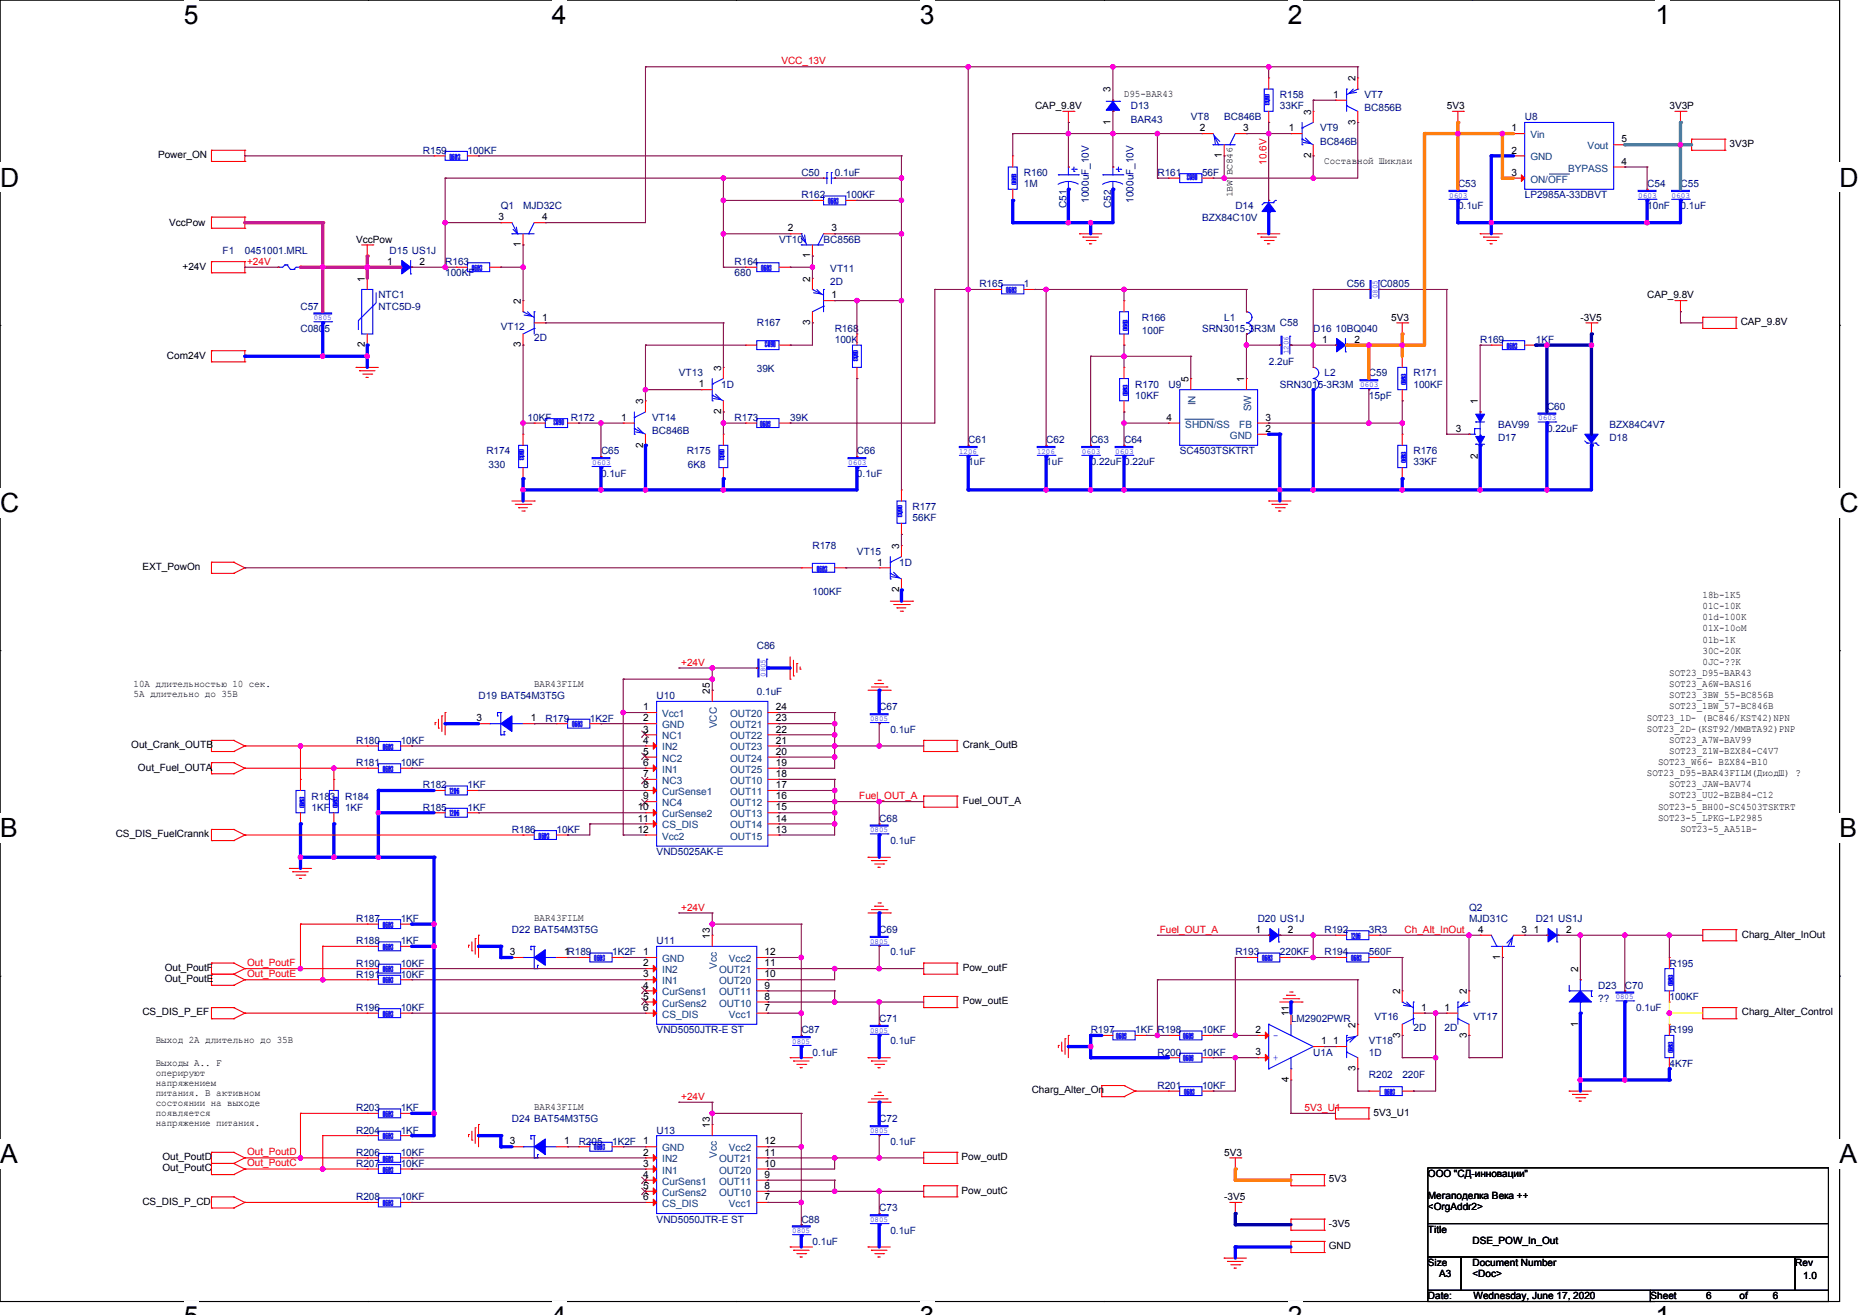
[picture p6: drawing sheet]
<svg xmlns="http://www.w3.org/2000/svg" width="297mm" height="210mm" viewBox="0 0 297 210" stroke-linecap="round" stroke-linejoin="round" font-family="sans-serif">
<defs><g id="words">
<g font-size="4.2">
<text x="29.4" y="3.8">5</text>
<text x="88.2" y="3.8">4</text>
<text x="147" y="3.8">3</text>
<text x="205.7" y="3.8">2</text>
<text x="264.5" y="3.8">1</text>
<text x="0" y="29.8">D</text>
<text x="293.9" y="29.8">D</text>
<text x="0" y="81.8">C</text>
<text x="293.9" y="81.8">C</text>
<text x="0" y="133.7">B</text>
<text x="293.9" y="133.7">B</text>
<text x="0" y="185.7">A</text>
<text x="293.9" y="185.7">A</text>
</g>
<g font-size="1.6" fill="#f00">
<text x="124.8" y="10.3">VCC_13V</text>
<text x="202.3" y="26.3" transform="rotate(-90 202.3 26.3)">10.6V</text>
<text x="39.5" y="42.3">+24V</text>
<text x="108.8" y="106.3">+24V</text>
<text x="137.3" y="127.6">Fuel_OUT_A</text>
<text x="108.8" y="145.4">+24V</text>
<text x="185.3" y="148.9">Fuel_OUT_A</text>
<text x="224.4" y="148.9">Ch_Alt_InOut</text>
<text x="39.5" y="154.3">Out_PoutF</text>
<text x="39.5" y="156.1">Out_PoutE</text>
<text x="108.8" y="175.7">+24V</text>
<text x="208.4" y="177.4">5V3_U1</text>
<text x="39.5" y="184.5">Out_PoutD</text>
<text x="39.5" y="186.3">Out_PoutC</text>
</g>
<g font-size="1.6">
<text x="165.4" y="17.4">CAP_9.8V</text>
<text x="177.4" y="14.8" transform="rotate(-90 177.4 14.8)">3</text>
<text x="179.6" y="15.5">D95-BAR43</text>
<text x="213" y="15.6">1</text>
<text x="216.6" y="13" transform="rotate(-90 216.6 13)">2</text>
<text x="231.2" y="17.4">5V3</text>
<text x="266.7" y="17.4">3V3P</text>
<text x="177.4" y="19.9" transform="rotate(-90 177.4 19.9)">1</text>
<text x="191.7" y="21">2</text>
<text x="198.6" y="21">3</text>
<text x="205.9" y="21">1</text>
<text x="209.5" y="18.3" transform="rotate(-90 209.5 18.3)">3</text>
<text x="216.6" y="19.9" transform="rotate(-90 216.6 19.9)">3</text>
<text x="241.5" y="21">1</text>
<text x="259.1" y="22.7">5</text>
<text x="276.3" y="23.5">3V3P</text>
<text x="25.3" y="25.3">Power_ON</text>
<text x="195.2" y="25.3" transform="rotate(-90 195.2 25.3)">1</text>
<text x="209.5" y="25.3" transform="rotate(-90 209.5 25.3)">2</text>
<text x="211.6" y="26.2">Составной Шиклаи</text>
<text x="241.5" y="24.5">2</text>
<text x="241.5" y="28.1">3</text>
<text x="259.1" y="26.3">4</text>
<text x="79.7" y="35.2">3</text>
<text x="86.6" y="35.2">4</text>
<text x="27" y="36.1">VccPow</text>
<text x="56.9" y="38.8">VccPow</text>
<text x="83.2" y="39.5" transform="rotate(-90 83.2 39.5)">1</text>
<text x="125.9" y="37">2</text>
<text x="129.4" y="41.3" transform="rotate(-90 129.4 41.3)">1</text>
<text x="132.8" y="37">3</text>
<text x="29.2" y="43">+24V</text>
<text x="58.3" y="45" transform="rotate(-90 58.3 45)">1</text>
<text x="61.9" y="42.3">1</text>
<text x="67" y="42.3">2</text>
<text x="129.4" y="45" transform="rotate(-90 129.4 45)">2</text>
<text x="132.8" y="47.6">1</text>
<text x="263.2" y="47.7">CAP_9.8V</text>
<text x="83.2" y="48.5" transform="rotate(-90 83.2 48.5)">2</text>
<text x="86.6" y="51.2">1</text>
<text x="129.4" y="51.9" transform="rotate(-90 129.4 51.9)">3</text>
<text x="222.3" y="51.2">5V3</text>
<text x="252.5" y="51.2">-3V5</text>
<text x="278.1" y="51.9">CAP_9.8V</text>
<text x="26.7" y="57.3">Com24V</text>
<text x="58.3" y="55.5" transform="rotate(-90 58.3 55.5)">2</text>
<text x="83.2" y="55.5" transform="rotate(-90 83.2 55.5)">3</text>
<text x="115.2" y="59.2" transform="rotate(-90 115.2 59.2)">3</text>
<text x="211.2" y="54.7">1</text>
<text x="216.4" y="54.7">2</text>
<text x="102.8" y="64.5" transform="rotate(-90 102.8 64.5)">3</text>
<text x="111.7" y="61.9">1</text>
<text x="189.9" y="61" transform="rotate(-90 189.9 61)">5</text>
<text x="198.8" y="61" transform="rotate(-90 198.8 61)">1</text>
<text x="236.1" y="64.5" transform="rotate(-90 236.1 64.5)">1</text>
<text x="99.2" y="67.2">1</text>
<text x="102.8" y="71.5" transform="rotate(-90 102.8 71.5)">2</text>
<text x="115.2" y="66.1" transform="rotate(-90 115.2 66.1)">2</text>
<text x="186.3" y="67.2">4</text>
<text x="202.2" y="69">2</text>
<text x="202.2" y="67.2">3</text>
<text x="232.6" y="69">3</text>
<text x="236.1" y="73.3" transform="rotate(-90 236.1 73.3)">2</text>
<text x="143.7" y="87.7" transform="rotate(-90 143.7 87.7)">3</text>
<text x="22.8" y="91">EXT_PowOn</text>
<text x="140.1" y="90.3">1</text>
<text x="143.7" y="94.6" transform="rotate(-90 143.7 94.6)">2</text>
<text x="272" y="95.5">18b-1K5</text>
<text x="272" y="100.8">01X-10oM</text>
<text x="272" y="99.1">01d-100K</text>
<text x="272" y="97.3">01C-10K</text>
<text x="266.7" y="107.9">SOT23_D95-BAR43</text>
<text x="272" y="102.6">01b-1K</text>
<text x="272" y="104.4">30C-20K</text>
<text x="272" y="106.2">0JC-??K</text>
<text x="21.3" y="109.7">10А длительностью 10 сек.</text>
<text x="21.3" y="111.3">5А длительно до 35В</text>
<text x="85.3" y="109.7">BAR43FILM</text>
<text x="102.8" y="113.4">1</text>
<text x="113.4" y="110.8" transform="rotate(-90 113.4 110.8)">25</text>
<text x="123.9" y="113.4">24</text>
<text x="266.7" y="109.7">SOT23_A6W-BAS16</text>
<text x="266.7" y="113.3">SOT23_1BW_57-BC846B</text>
<text x="266.7" y="111.5">SOT23_3BW_55-BC856B</text>
<text x="21" y="119.5">Out_Crank_OUTB</text>
<text x="76.1" y="115.2">3</text>
<text x="84.8" y="115.2">1</text>
<text x="102.8" y="115.2">2</text>
<text x="102.8" y="117">3</text>
<text x="102.8" y="118.8">4</text>
<text x="123.9" y="118.8">21</text>
<text x="123.9" y="117">22</text>
<text x="123.9" y="115.2">23</text>
<text x="153.8" y="119.5">Crank_OutB</text>
<text x="263.1" y="115.1">SOT23_1D- (BC846/KST42)NPN</text>
<text x="263.1" y="116.8">SOT23_2D-(KST92/MMBTA92)PNP</text>
<text x="266.7" y="118.6">SOT23_A7W-BAV99</text>
<text x="22" y="123.1">Out_Fuel_OUTA</text>
<text x="102.8" y="120.5">5</text>
<text x="102.8" y="122.3">6</text>
<text x="102.8" y="124.1">7</text>
<text x="102.8" y="125.9">8</text>
<text x="123.9" y="125.9">17</text>
<text x="123.9" y="124.1">18</text>
<text x="123.9" y="122.3">19</text>
<text x="123.9" y="120.5">20</text>
<text x="263.1" y="124">SOT23_D95-BAR43FILM(ДиодШ) ?</text>
<text x="264.9" y="122.2">SOT23_W66- BZX84-B10</text>
<text x="266.7" y="120.4">SOT23_Z1W-BZX84-C4V7</text>
<text x="266.7" y="125.7">SOT23_JAW-BAV74</text>
<text x="101.9" y="129.4">10</text>
<text x="101.9" y="131.2">11</text>
<text x="102.8" y="127.6">9</text>
<text x="123.9" y="131.2">14</text>
<text x="123.9" y="129.4">15</text>
<text x="123.9" y="127.6">16</text>
<text x="153.8" y="128.4">Fuel_OUT_A</text>
<text x="264.9" y="129.3">SOT23-5_BH00-SC4503TSKTRT</text>
<text x="264.9" y="131.1">SOT23-5_LPKG-LP2985</text>
<text x="266.7" y="127.5">SOT23_UU2-BZB84-C12</text>
<text x="18.5" y="133.7">CS_DIS_FuelCrannk</text>
<text x="101.9" y="133">12</text>
<text x="123.9" y="133">13</text>
<text x="268.5" y="132.8">SOT23-5_AA51B-</text>
<text x="85.3" y="147.1">BAR43FILM</text>
<text x="113.4" y="149.9" transform="rotate(-90 113.4 149.9)">13</text>
<text x="200.6" y="149">1</text>
<text x="205.7" y="149">2</text>
<text x="236.1" y="149">4</text>
<text x="243.1" y="149">3</text>
<text x="245" y="149">1</text>
<text x="250.2" y="149">2</text>
<text x="278.3" y="149.7">Charg_Alter_InOut</text>
<text x="26.3" y="155.1">Out_PoutF</text>
<text x="81.4" y="152.5">3</text>
<text x="90.2" y="152.5">1R189</text>
<text x="102.8" y="152.5">1</text>
<text x="102.8" y="154.3">2</text>
<text x="122.2" y="154.3">11</text>
<text x="122.2" y="152.5">12</text>
<text x="153.8" y="155.1">Pow_outF</text>
<text x="239.7" y="153.3" transform="rotate(-90 239.7 153.3)">1</text>
<text x="252.1" y="155.2" transform="rotate(-90 252.1 155.2)">2</text>
<text x="26.3" y="156.8">Out_PoutE</text>
<text x="102.8" y="156.1">3</text>
<text x="102.8" y="157.9">4</text>
<text x="102.8" y="159.6">5</text>
<text x="102.8" y="161.4">6</text>
<text x="122.2" y="161.4">7</text>
<text x="122.2" y="159.6">8</text>
<text x="122.2" y="157.9">9</text>
<text x="122.2" y="156.1">10</text>
<text x="153.8" y="160.4">Pow_outE</text>
<text x="223.7" y="158.8" transform="rotate(-90 223.7 158.8)">2</text>
<text x="227.1" y="161.4">1</text>
<text x="230.8" y="161.4">1</text>
<text x="234.3" y="158.8" transform="rotate(-90 234.3 158.8)">2</text>
<text x="22.8" y="162.2">CS_DIS_P_EF</text>
<text x="24.9" y="166.6">Выход 2А длительно до 35В</text>
<text x="200.6" y="165">2</text>
<text x="205.9" y="162.3" transform="rotate(-90 205.9 162.3)">11</text>
<text x="211.1" y="166.8">1</text>
<text x="213" y="166.8">1</text>
<text x="216.6" y="164.1" transform="rotate(-90 216.6 164.1)">2</text>
<text x="223.7" y="165.7" transform="rotate(-90 223.7 165.7)">3</text>
<text x="234.3" y="165.7" transform="rotate(-90 234.3 165.7)">3</text>
<text x="252.1" y="163.9" transform="rotate(-90 252.1 163.9)">1</text>
<text x="278.3" y="162.2">Charg_Alter_Control</text>
<text x="24.9" y="170.2">Выходы А.. F</text>
<text x="24.9" y="171.8">оперируют</text>
<text x="24.9" y="173.4">напряжением</text>
<text x="200.6" y="168.5">3</text>
<text x="205.9" y="172.8" transform="rotate(-90 205.9 172.8)">4</text>
<text x="216.6" y="171" transform="rotate(-90 216.6 171)">3</text>
<text x="24.9" y="175">питания. В активном</text>
<text x="24.9" y="176.6">состоянии на выходе</text>
<text x="24.9" y="178.2">появляется</text>
<text x="24.9" y="179.8">напряжение питания.</text>
<text x="85.3" y="177.3">BAR43FILM</text>
<text x="164.8" y="174.6">Charg_Alter_On</text>
<text x="219.4" y="178.2">5V3_U1</text>
<text x="26" y="185.3">Out_PoutD</text>
<text x="81.4" y="182.8">3</text>
<text x="90.2" y="182.8">1</text>
<text x="102.8" y="182.8">1</text>
<text x="102.8" y="184.5">2</text>
<text x="113.4" y="180.1" transform="rotate(-90 113.4 180.1)">13</text>
<text x="122.2" y="184.5">11</text>
<text x="122.2" y="182.8">12</text>
<text x="153.6" y="185.3">Pow_outD</text>
<text x="195.6" y="184.6">5V3</text>
<text x="26" y="187.1">Out_PoutC</text>
<text x="102.8" y="186.3">3</text>
<text x="102.8" y="188.1">4</text>
<text x="102.8" y="189.9">5</text>
<text x="102.8" y="191.7">6</text>
<text x="122.2" y="191.7">7</text>
<text x="122.2" y="189.9">8</text>
<text x="122.2" y="188.1">9</text>
<text x="122.2" y="186.3">10</text>
<text x="153.6" y="190.6">Pow_outC</text>
<text x="195.6" y="191.7">-3V5</text>
<text x="212.3" y="188.8">5V3</text>
<text x="228.1" y="187.9">ООО &quot;СД-инновации&quot;</text>
<text x="228.1" y="191.5">Мегаподелка Века ++</text>
<text x="22.8" y="192.4">CS_DIS_P_CD</text>
<text x="212.3" y="195.9">-3V5</text>
<text x="228.1" y="196.8">Title</text>
<text x="228.1" y="193.3">&lt;OrgAddr2&gt;</text>
<text x="212.3" y="199.5">GND</text>
<text x="228.1" y="202.2">Size</text>
<text x="229.9" y="204">A3</text>
<text x="235.2" y="202.2">Document Number</text>
<text x="235.2" y="204">&lt;Doc&gt;</text>
<text x="235.2" y="198.6">DSE_POW_In_Out</text>
<text x="286.8" y="202.2">Rev</text>
<text x="228.1" y="207.5">Date:</text>
<text x="235.4" y="207.5">Wednesday, June 17, 2020</text>
<text x="263.7" y="207.5">Sheet</text>
<text x="272.6" y="207.5">6</text>
<text x="277.9" y="207.5">of</text>
<text x="283.3" y="207.5">6</text>
<text x="288.1" y="204.3">1.0</text>
</g>
<g font-size="1.6" fill="#000080">
<text x="180.7" y="17.4">D13</text>
<text x="204.5" y="15.7">R158</text>
<text x="204.5" y="17.4">33KF</text>
<text x="218" y="15.7">VT7</text>
<text x="218" y="17.8">BC856B</text>
<text x="180.7" y="19.6">BAR43</text>
<text x="190.3" y="19.2">VT8</text>
<text x="195.6" y="19.2">BC846B</text>
<text x="210.9" y="21">VT9</text>
<text x="210.9" y="23.1">BC846B</text>
<text x="243.6" y="19.2">U8</text>
<text x="67.6" y="24.6">R159</text>
<text x="74.7" y="24.6">100KF</text>
<text x="128" y="28.1">C50</text>
<text x="133.4" y="28.1">0.1uF</text>
<text x="163.6" y="28.1">R160</text>
<text x="163.6" y="29.9">1M</text>
<text x="184.9" y="28.1">R161</text>
<text x="192" y="28.1">56F</text>
<text x="232.9" y="29.9">C53</text>
<text x="263.2" y="29.9">C54</text>
<text x="268.5" y="29.9">C55</text>
<text x="80" y="33.4">Q1</text>
<text x="83.6" y="33.4">MJD32C</text>
<text x="128" y="31.7">R162</text>
<text x="135.1" y="31.7">100KF</text>
<text x="170.4" y="33.3" transform="rotate(-90 170.4 33.3)">C51</text>
<text x="174" y="32.4" transform="rotate(-90 174 32.4)">1000uF_10V</text>
<text x="177.5" y="33.3" transform="rotate(-90 177.5 33.3)">C52</text>
<text x="181.1" y="32.4" transform="rotate(-90 181.1 32.4)">1000uF_10V</text>
<text x="192" y="35.2">BZX84C10V</text>
<text x="197.4" y="33.4">D14</text>
<text x="232.9" y="33.4">0.1uF</text>
<text x="243.6" y="31.7">LP2985A-33DBVT</text>
<text x="263.2" y="33.4">10nF</text>
<text x="268.5" y="33.4">0.1uF</text>
<text x="35.6" y="40.6">F1</text>
<text x="39.1" y="40.6">0451001.MRL</text>
<text x="62.2" y="40.6">D15 US1J</text>
<text x="124.5" y="38.8">VT10</text>
<text x="131.6" y="38.8">BC856B</text>
<text x="60.5" y="47.7">NTC1</text>
<text x="71.1" y="42.3">R163</text>
<text x="71.1" y="44.1">100KF</text>
<text x="117.4" y="42.3">R164</text>
<text x="117.4" y="44.1">680</text>
<text x="132.7" y="43.4">VT11</text>
<text x="132.7" y="45.5">2D</text>
<text x="156.5" y="45.9">R165</text>
<text x="163.6" y="45.9">1</text>
<text x="215.2" y="45.9">C56</text>
<text x="220.5" y="45.9">C0805</text>
<text x="48" y="49.4">C57</text>
<text x="48" y="53">C0805</text>
<text x="60.5" y="49.4">NTC5D-9</text>
<text x="80" y="52.6">VT12</text>
<text x="120.9" y="52.1">R167</text>
<text x="133.4" y="53">R168</text>
<text x="182.4" y="51.2">R166</text>
<text x="182.4" y="53.4">100F</text>
<text x="192" y="53">SRN3015-3R3M</text>
<text x="195.6" y="51.2">L1</text>
<text x="204.5" y="52.1">C58</text>
<text x="209.8" y="53">D16</text>
<text x="213.4" y="53">10BQ040</text>
<text x="85.4" y="54.4">2D</text>
<text x="120.9" y="59.4">39K</text>
<text x="133.4" y="54.8">100K</text>
<text x="202.7" y="58.3">2.2uF</text>
<text x="236.5" y="54.8">R169</text>
<text x="245.4" y="54.8">1KF</text>
<text x="108.5" y="60.1">VT13</text>
<text x="115.2" y="61.9">1D</text>
<text x="181.4" y="61.9">R170</text>
<text x="181.4" y="63.7">10KF</text>
<text x="186.7" y="61.9">U9</text>
<text x="204.5" y="61.9">SRN3015-3R3M</text>
<text x="211.6" y="60.1">L2</text>
<text x="218.7" y="60.1">C59</text>
<text x="218.7" y="63.7">15pF</text>
<text x="225.8" y="60.1">R171</text>
<text x="225.8" y="61.9">100KF</text>
<text x="247.2" y="65.4">C60</text>
<text x="84.3" y="67.2">10KF</text>
<text x="91.2" y="67.2">R172</text>
<text x="104.2" y="67.2">VT14</text>
<text x="104.2" y="69.4">BC846B</text>
<text x="117.4" y="67.2">R173</text>
<text x="126.2" y="67.2">39K</text>
<text x="154.7" y="70.8">C61</text>
<text x="167.1" y="70.8">C62</text>
<text x="174.3" y="70.8">C63</text>
<text x="179.6" y="70.8">C64</text>
<text x="239.3" y="70.4">D17</text>
<text x="239.3" y="68.3">BAV99</text>
<text x="247.2" y="69">0.22uF</text>
<text x="257.1" y="70.4">D18</text>
<text x="257.1" y="68.3">BZX84C4V7</text>
<text x="77.7" y="72.6">R174</text>
<text x="78.1" y="74.7">330</text>
<text x="96" y="72.6">C65</text>
<text x="96" y="76.1">0.1uF</text>
<text x="109.7" y="72.6">R175</text>
<text x="109.9" y="74.7">6K8</text>
<text x="136.9" y="72.6">C66</text>
<text x="136.9" y="76.1">0.1uF</text>
<text x="154.7" y="74.3">1uF</text>
<text x="167.1" y="74.3">1uF</text>
<text x="174.3" y="74.3">0.22uF</text>
<text x="179.6" y="74.3">0.22uF</text>
<text x="188.5" y="72.6">SC4503TSKTRT</text>
<text x="225.8" y="72.6">R176</text>
<text x="225.8" y="74.3">33KF</text>
<text x="145.8" y="81.4">R177</text>
<text x="145.8" y="83.2">56KF</text>
<text x="129.8" y="87.7">R178</text>
<text x="136.9" y="88.6">VT15</text>
<text x="129.8" y="95">100KF</text>
<text x="143.7" y="90.3">1D</text>
<text x="120.9" y="103.7">C86</text>
<text x="76.5" y="111.7">D19 BAT54M3T5G</text>
<text x="104.9" y="111.7">U10</text>
<text x="120.9" y="111">0.1uF</text>
<text x="140.5" y="113.5">C67</text>
<text x="56.9" y="118.8">R180</text>
<text x="64" y="118.8">10KF</text>
<text x="87.1" y="115.2">R179</text>
<text x="94.2" y="115.2">1K2F</text>
<text x="142.3" y="117">0.1uF</text>
<text x="56.9" y="122.3">R181</text>
<text x="64" y="122.3">10KF</text>
<text x="67.6" y="125.9">R182</text>
<text x="74.7" y="125.9">1KF</text>
<text x="49.8" y="127.7">R183</text>
<text x="49.8" y="129.5">1KF</text>
<text x="55.1" y="127.7">R184</text>
<text x="55.1" y="129.5">1KF</text>
<text x="67.6" y="129.5">R185</text>
<text x="74.7" y="129.5">1KF</text>
<text x="140.5" y="131.2">C68</text>
<text x="81.8" y="133">R186</text>
<text x="88.9" y="133">10KF</text>
<text x="104.9" y="136.6">VND5025AK-E</text>
<text x="142.3" y="134.8">0.1uF</text>
<text x="56.9" y="147.2">R187</text>
<text x="64" y="147.2">1KF</text>
<text x="81.8" y="149">D22 BAT54M3T5G</text>
<text x="140.5" y="149">C69</text>
<text x="200.9" y="147.2">D20 US1J</text>
<text x="211.6" y="149">R192</text>
<text x="218.7" y="149">3R3</text>
<text x="234.7" y="145.5">Q2</text>
<text x="234.7" y="147.2">MJD31C</text>
<text x="245.4" y="147.2">D21 US1J</text>
<text x="56.9" y="154.3">R190</text>
<text x="56.9" y="150.8">R188</text>
<text x="64" y="154.3">10KF</text>
<text x="64" y="150.8">1KF</text>
<text x="97.8" y="152.6">1K2F</text>
<text x="104.9" y="150.8">U11</text>
<text x="142.3" y="152.6">0.1uF</text>
<text x="197.4" y="152.6">R193</text>
<text x="204.5" y="152.6">220KF</text>
<text x="211.6" y="152.6">R194</text>
<text x="218.7" y="152.6">560F</text>
<text x="266.7" y="154.3">R195</text>
<text x="56.9" y="156.1">R191</text>
<text x="56.9" y="161.5">R196</text>
<text x="64" y="156.1">10KF</text>
<text x="64" y="161.5">10KF</text>
<text x="255.3" y="157.9">D23</text>
<text x="255.3" y="160">??</text>
<text x="259.6" y="157.9">C70</text>
<text x="261.4" y="161.5">0.1uF</text>
<text x="266.7" y="159.7">100KF</text>
<text x="104.9" y="165">VND5050JTR-E ST</text>
<text x="128" y="165">C87</text>
<text x="140.5" y="163.2">C71</text>
<text x="142.3" y="166.8">0.1uF</text>
<text x="174.3" y="165">R197</text>
<text x="181.4" y="165">1KF</text>
<text x="184.9" y="165">R198</text>
<text x="192" y="165">10KF</text>
<text x="206.3" y="163.2">LM2902PWR</text>
<text x="218.7" y="166.8">VT18</text>
<text x="219.6" y="162.9">VT16</text>
<text x="225.8" y="164.7">2D</text>
<text x="230.8" y="164.7">2D</text>
<text x="235.4" y="162.9">VT17</text>
<text x="266.7" y="165">R199</text>
<text x="129.8" y="168.6">0.1uF</text>
<text x="184.9" y="173.9">R201</text>
<text x="184.9" y="168.6">R200</text>
<text x="192" y="173.9">10KF</text>
<text x="192" y="168.6">10KF</text>
<text x="209.8" y="168.6">U1A</text>
<text x="218.7" y="172.1">R202</text>
<text x="218.7" y="168.6">1D</text>
<text x="224" y="172.1">220F</text>
<text x="266.7" y="170.4">4K7F</text>
<text x="56.9" y="177.5">R203</text>
<text x="64" y="177.5">1KF</text>
<text x="81.8" y="179.2">D24 BAT54M3T5G</text>
<text x="140.5" y="179.2">C72</text>
<text x="56.9" y="181">R204</text>
<text x="56.9" y="184.6">R206</text>
<text x="64" y="181">1KF</text>
<text x="64" y="184.6">10KF</text>
<text x="92.5" y="182.8">R205</text>
<text x="97.8" y="182.8">1K2F</text>
<text x="104.9" y="181">U13</text>
<text x="142.3" y="182.8">0.1uF</text>
<text x="56.9" y="186.4">R207</text>
<text x="56.9" y="191.7">R208</text>
<text x="64" y="186.4">10KF</text>
<text x="64" y="191.7">10KF</text>
<text x="104.9" y="195.2">VND5050JTR-E ST</text>
<text x="128" y="195.2">C88</text>
<text x="140.5" y="193.5">C73</text>
<text x="142.3" y="197">0.1uF</text>
<text x="129.8" y="198.8">0.1uF</text>
</g>
<g font-size="1.6" fill="#004080">
<text x="244.5" y="22.1">Vin</text>
<text x="253.7" y="23.8">Vout</text>
<text x="244.5" y="25.6">GND</text>
<text x="244.5" y="29.2">ON/OFF</text>
<text x="250.5" y="27.4">BYPASS</text>
<text x="191" y="64.7" transform="rotate(-90 191 64.7)">IN</text>
<text x="199.9" y="65.7" transform="rotate(-90 199.9 65.7)">SW</text>
<text x="189.4" y="68.3">SHDN/SS</text>
<text x="196.5" y="70.1">GND</text>
<text x="198" y="68.3">FB</text>
<text x="105.8" y="114.5">Vcc1</text>
<text x="105.8" y="116.3">GND</text>
<text x="105.8" y="118.1">NC1</text>
<text x="105.8" y="119.8">IN2</text>
<text x="114.5" y="116.3" transform="rotate(-90 114.5 116.3)">VCC</text>
<text x="116.6" y="119.8">OUT23</text>
<text x="116.6" y="118.1">OUT22</text>
<text x="116.6" y="116.3">OUT21</text>
<text x="116.6" y="114.5">OUT20</text>
<text x="105.8" y="121.6">NC2</text>
<text x="105.8" y="123.4">IN1</text>
<text x="105.8" y="125.2">NC3</text>
<text x="116.6" y="125.2">OUT10</text>
<text x="116.6" y="123.4">OUT25</text>
<text x="116.6" y="121.6">OUT24</text>
<text x="105.8" y="127">CurSense1</text>
<text x="105.8" y="128.7">NC4</text>
<text x="105.8" y="130.5">CurSense2</text>
<text x="116.6" y="130.5">OUT13</text>
<text x="116.6" y="128.7">OUT12</text>
<text x="116.6" y="127">OUT11</text>
<text x="105.8" y="132.3">CS_DIS</text>
<text x="105.8" y="134.1">Vcc2</text>
<text x="116.6" y="134.1">OUT15</text>
<text x="116.6" y="132.3">OUT14</text>
<text x="105.8" y="153.6">GND</text>
<text x="105.8" y="155.4">IN2</text>
<text x="114.5" y="154.7" transform="rotate(-90 114.5 154.7)">Vcc</text>
<text x="114.9" y="155.4">OUT21</text>
<text x="116.5" y="153.6">Vcc2</text>
<text x="105.8" y="157.2">IN1</text>
<text x="105.8" y="159">CurSens1</text>
<text x="105.8" y="160.7">CurSens2</text>
<text x="114.9" y="160.7">OUT10</text>
<text x="114.9" y="159">OUT11</text>
<text x="114.9" y="157.2">OUT20</text>
<text x="105.8" y="162.5">CS_DIS</text>
<text x="116.5" y="162.5">Vcc1</text>
<text x="105.8" y="183.9">GND</text>
<text x="105.8" y="185.6">IN2</text>
<text x="114.5" y="184.9" transform="rotate(-90 114.5 184.9)">Vcc</text>
<text x="114.9" y="185.6">OUT21</text>
<text x="116.5" y="183.9">Vcc2</text>
<text x="105.8" y="187.4">IN1</text>
<text x="105.8" y="189.2">CurSens1</text>
<text x="105.8" y="191">CurSens2</text>
<text x="114.9" y="191">OUT10</text>
<text x="114.9" y="189.2">OUT11</text>
<text x="114.9" y="187.4">OUT20</text>
<text x="105.8" y="192.7">CS_DIS</text>
<text x="116.5" y="192.7">Vcc1</text>
</g>
<g font-size="1.6" fill="#00f">
<text x="204.3" y="164.9" transform="rotate(-180 204.3 164.9)">-</text>
<text x="204.3" y="168.5" transform="rotate(-180 204.3 168.5)">+</text>
</g>
<text font-size="1.5" x="196.9" y="31.5" transform="rotate(-90 196.9 31.5)">1BW BC846</text>
<g font-size="1.4" fill="#00f">
<text x="71.8" y="25.5">0603</text>
<text x="191.3" y="27.9" transform="rotate(-180 191.3 27.9)">0603</text>
<text x="132.3" y="32.6">0603</text>
<text x="75.4" y="43.3">0603</text>
<text x="121.6" y="43.3">0603</text>
<text x="160.7" y="46.8">0603</text>
<text x="123.9" y="54.5" transform="rotate(-180 123.9 54.5)">0603</text>
<text x="240.7" y="55.7">0603</text>
<text x="90.2" y="67" transform="rotate(-180 90.2 67)">0603</text>
<text x="121.4" y="68.2">0603</text>
<text x="130.5" y="91.3">0603</text>
<text x="61.2" y="119.7">0603</text>
<text x="91.4" y="116.2">0603</text>
<text x="61.2" y="123.3">0603</text>
<text x="71.8" y="126.8">1206</text>
<text x="71.8" y="130.4">1206</text>
<text x="86.1" y="133.9">0603</text>
<text x="61.2" y="148.2">0603</text>
<text x="215.9" y="149.9">1206</text>
<text x="61.2" y="155.3">0603</text>
<text x="61.2" y="151.7">0603</text>
<text x="94.9" y="153.5">0603</text>
<text x="201.6" y="153.5">0603</text>
<text x="215.9" y="153.5">0603</text>
<text x="61.2" y="157.1">0603</text>
<text x="61.2" y="162.4">0603</text>
<text x="178.3" y="165.9">0603</text>
<text x="189" y="165.9">0603</text>
<text x="189" y="169.5">0603</text>
<text x="61.2" y="178.4">0603</text>
<text x="189.2" y="174.8">0603</text>
<text x="221.2" y="174.8">0603</text>
<text x="61.2" y="181.9">0603</text>
<text x="61.2" y="185.5">0603</text>
<text x="94.9" y="183.7">0603</text>
<text x="61.2" y="187.3">0603</text>
<text x="61.2" y="192.6">0603</text>
</g>
<g font-size="1.2" fill="#00f">
<text x="231.5" y="31.6">0603</text>
<text x="261.7" y="31.6">0603</text>
<text x="267.1" y="31.6">0603</text>
<text x="220.1" y="47.6" transform="rotate(-90 220.1 47.6)">0805</text>
<text x="50.1" y="51.1">0805</text>
<text x="205.9" y="56.5" transform="rotate(-90 205.9 56.5)">1206</text>
<text x="217.3" y="61.8">0603</text>
<text x="245.7" y="67.1">0603</text>
<text x="94.6" y="74.2">0603</text>
<text x="135.5" y="74.2">0603</text>
<text x="153.2" y="72.5">1206</text>
<text x="165.7" y="72.5">1206</text>
<text x="172.8" y="72.5">0603</text>
<text x="178.2" y="72.5">0603</text>
<text x="122.3" y="108.1" transform="rotate(-90 122.3 108.1)">0805</text>
<text x="139" y="115.1">0805</text>
<text x="139" y="132.9">0805</text>
<text x="139" y="150.7">0805</text>
<text x="258.1" y="159.6">0805</text>
<text x="126.6" y="166.7">0805</text>
<text x="139" y="164.9">0805</text>
<text x="139" y="180.9">0805</text>
<text x="126.6" y="196.9">0805</text>
<text x="139" y="195.1">0805</text>
</g>
<g font-size="1.1" fill="#00f">
<text x="202.1" y="14.9" transform="rotate(90 202.1 14.9)">0603</text>
<text x="162.4" y="29.5" transform="rotate(-90 162.4 29.5)">0603</text>
<text x="180.2" y="52.8" transform="rotate(-90 180.2 52.8)">0603</text>
<text x="136.3" y="55.8" transform="rotate(90 136.3 55.8)">0603</text>
<text x="180.2" y="63.3" transform="rotate(-90 180.2 63.3)">0603</text>
<text x="224.7" y="61.5" transform="rotate(-90 224.7 61.5)">0603</text>
<text x="82.9" y="71.6" transform="rotate(90 82.9 71.6)">0603</text>
<text x="114.9" y="71.6" transform="rotate(90 114.9 71.6)">0603</text>
<text x="224.7" y="74" transform="rotate(-90 224.7 74)">0603</text>
<text x="143.4" y="80.7" transform="rotate(90 143.4 80.7)">0603</text>
<text x="48.6" y="129.1" transform="rotate(-90 48.6 129.1)">0603</text>
<text x="54" y="129.1" transform="rotate(-90 54 129.1)">0603</text>
<text x="267.3" y="157.5" transform="rotate(-90 267.3 157.5)">0603</text>
<text x="267.3" y="168.2" transform="rotate(-90 267.3 168.2)">0603</text>
</g>
</g></defs>
<path d="M0 0h293.9v207.8h-293.9z" fill="none" stroke="#000" stroke-width=".17"/>
<g fill="#fff">
<path d="M29.4 0h2.3v4.7h-2.3z"/>
<path d="M29.4 207.8h2.3v2.2h-2.3z"/>
</g>
<path d="M58.8 0h.1M58.8 207.8h.1" fill="none" stroke="#000" stroke-width=".17"/>
<g fill="#fff">
<path d="M88.2 0h2.3v4.7h-2.3z"/>
<path d="M88.2 207.8h2.3v2.2h-2.3z"/>
</g>
<path d="M117.6 0h.1M117.6 207.8h.1" fill="none" stroke="#000" stroke-width=".17"/>
<g fill="#fff">
<path d="M146.9 0h2.4v4.7h-2.4z"/>
<path d="M146.9 207.8h2.4v2.2h-2.4z"/>
</g>
<path d="M176.3 0h.1M176.3 207.8h.1" fill="none" stroke="#000" stroke-width=".17"/>
<g fill="#fff">
<path d="M205.7 0h2.4v4.7h-2.4z"/>
<path d="M205.7 207.8h2.4v2.2h-2.4z"/>
</g>
<path d="M235.1 0h.1M235.1 207.8h.1" fill="none" stroke="#000" stroke-width=".17"/>
<g fill="#fff">
<path d="M264.5 0h2.4v4.7h-2.4z"/>
<path d="M264.5 207.8h2.4v2.2h-2.4z"/>
<path d="M0 26h3.1v4.7h-3.1z"/>
<path d="M293.9 26h3.1v4.7h-3.1z"/>
<path d="M0 77.9h3.1v4.8h-3.1z"/>
<path d="M293.9 77.9h3.1v4.8h-3.1z"/>
</g>
<path d="M0 52h.1M293.9 52h.1" fill="none" stroke="#000" stroke-width=".17"/>
<g fill="#fff">
<path d="M0 129.9h2.8v4.7h-2.8z"/>
<path d="M293.9 129.9h2.8v4.7h-2.8z"/>
</g>
<path d="M0 103.9h.1M293.9 103.9h.1" fill="none" stroke="#000" stroke-width=".17"/>
<g fill="#fff">
<path d="M0 181.9h2.8v4.7h-2.8z"/>
<path d="M293.9 181.9h2.8v4.7h-2.8z"/>
</g>
<path d="M0 155.9h.1M293.9 155.9h.1M228.1 186.5h64v8.9h-64zM228.1 195.4h64v5.3h-64zM228.1 200.7h5.3v5.4h-5.3zM228.1 206.1h35.6v1.7h-35.6zM233.4 200.7h53.4v5.4h-53.4zM263.7 206.1h28.4v1.7h-28.4zM286.8 200.7h5.3v5.4h-5.3z" fill="none" stroke="#000" stroke-width=".17"/>
<g fill="none" stroke="#f00" stroke-width=".17">
<path d="M169.8 17.8h1.8M170.7 19.6h.1M170.7 17.8v1.8M171.6 17.8h.1M177.8 17.8h.1M177.8 16h.1M202.7 19.6h.1M202.7 12.4h.1M202.7 12.4v1.8M202.7 17.8v1.8M209.8 17.8h.1M209.8 17.8v1.8"/>
<path d="M213.4 16h.1M213.4 16h1.7M216.9 19.6h.1M216.9 12.4h.1M216.9 12.4v1.8M216.9 17.8v1.8M232 17.8h1.8M232.9 19.6h.1M232.9 17.8v1.8M233.8 17.8h.1M267.6 17.8h1.8M268.5 19.6h.1"/>
<path d="M268.5 17.8v1.8M269.4 17.8h.1M33.8 25.8h.1M33.8 24h.1M33.8 36.4h.1M33.8 34.7h.1M33.8 24h5.3M33.8 25.8h5.3M33.8 24v1.8M33.8 34.7v1.7M33.8 34.7h5.3M33.8 36.4h5.3"/>
<path d="M39.1 24h.1M39.1 25.8h.1M39.1 34.7h.1M39.1 36.4h.1M39.1 24v1.8M39.1 34.7v1.7M57.8 39.1h1.8M58.7 39.1v1.8M59.6 39.1h.1M69.3 24.9h.1M69.3 24.9h1.8M74.7 24.9h1.8"/>
<path d="M76.5 24.9h.1M80 35.6h.1M80 35.6h1.8M83.6 39.1h.1M83.6 37.3v1.8M85.3 35.6h1.8M87.1 35.6h.1M126.2 37.3h.1M126.2 37.3h1.8M129.8 32h.1M129.8 39.1v1.8M129.8 32h1.8"/>
<path d="M131.6 28.4h.1M131.6 37.3h1.7M133.3 37.3h.1M133.3 28.4h.1M135.1 32h1.8M136.9 32h.1M161.8 24.9h.1M161.8 32h.1M161.8 24.9v1.8M161.8 30.2v1.8M170.7 26.7h.1M170.7 30.2h.1"/>
<path d="M172.5 37.3h.1M172.5 37.3h3.5M173 37.9h.1M173 37.9h2.5M173.5 38.4h1.5M174.1 38.9h.1M174.1 38.9h.3M175 38.4h.1M177.8 26.7h.1M177.8 30.2h.1M186.7 28.4h.1M186.7 28.4h1.8"/>
<path d="M192 21.3h.1M192 21.3h1.8M192 28.4h1.8M193.8 28.4h.1M195.6 24.9h.1M195.6 23.1v1.8M197.4 21.3h1.7M199.1 21.3h.1M200.9 37.3h.1M200.9 37.3h3.6M201.4 37.9h.1M201.4 37.9h2.5"/>
<path d="M202 38.4h1.4M202.5 38.9h.1M202.5 38.9h.4M202.7 32h.1M202.7 33.8h.1M203.4 38.4h.1M206.2 21.3h.1M206.2 21.3h1.8M209.8 24.9h.1M209.8 23.1v1.8M232.9 30.2h.1M232.9 32h.1"/>
<path d="M236.5 37.3h.1M236.5 37.3h3.5M237 37.9h.1M237 37.9h2.5M237.5 38.4h1.5M238.1 38.9h.1M238.1 38.9h.3M239 38.4h.1M241.8 21.3h.1M241.8 24.9h.1M241.8 28.4h.1M241.8 24.9h1.8"/>
<path d="M241.8 21.3h1.8M241.8 28.4h1.8M257.8 26.7h1.8M257.8 23.1h1.8M259.6 26.7h.1M259.6 23.1h.1M263.1 30.2h.1M263.1 32h.1M268.5 30.2h.1M268.5 32h.1M270.3 22.2h.1M270.3 24h.1"/>
<path d="M270.3 24h5.3M270.3 22.2h5.3M270.3 22.2v1.8M275.6 24h.1M275.6 22.2h.1M275.6 22.2v1.8M33.8 57.8h.1M33.8 56h.1M33.8 43.6h.1M33.8 41.8h.1M33.8 41.8v1.8M33.8 56v1.8"/>
<path d="M33.8 56h5.3M33.8 57.8h5.3M33.8 41.8h5.3M33.8 43.6h5.3M39.1 56h.1M39.1 57.8h.1M39.1 41.8h.1M39.1 43.6h.1M39.1 41.8v1.8M39.1 56v1.8M44.4 42.7h.1M48 42.7h.1"/>
<path d="M51.6 49.8h.1M51.6 51.6h.1M56.9 58.7h.1M56.9 58.7h3.6M57.4 59.2h.1M57.4 59.2h2.5M58 59.7h1.4M58.7 40.9h.1M58.7 44.4h.1M58.7 55.1h.1M58.7 44.4v1.8M58.7 53.3v1.8"/>
<path d="M59.4 59.7h.1M64 42.7h.1M65.8 42.7h.1M72.9 42.7h.1M72.9 42.7h1.8M78.2 42.7h1.8M80 42.7h.1M83.6 55.1h.1M83.6 48h.1M83.6 48v1.8M83.6 53.3v1.8M85.3 51.6h1.8"/>
<path d="M87.1 51.6h.1M115.6 58.7h.1M115.6 58.7v1.8M119.1 42.7h.1M119.1 55.1h.1M119.1 42.7h1.8M119.1 55.1h1.8M124.5 42.7h1.7M124.5 55.1h1.7M126.2 42.7h.1M126.2 55.1h.1M129.8 40.9h.1"/>
<path d="M129.8 51.6h.1M129.8 44.4h.1M129.8 44.4v1.8M129.8 49.8v1.8M131.6 48h1.7M133.3 48h.1M136.9 53.3h.1M136.9 53.3v1.8M136.9 58.7v1.8M158.2 46.2h.1M158.2 46.2h1.8M163.6 46.2h1.8"/>
<path d="M165.4 46.2h.1M179.6 55.1h.1M179.6 48h.1M179.6 58.7h.1M179.6 48v1.8M179.6 53.3v1.8M179.6 58.7v1.8M199.1 53.3h.1M199.1 49.8h.1M204.5 55.1h.1M206.2 55.1h.1M209.8 58.7h.1"/>
<path d="M213.4 55.1h.1M215.1 55.1h.1M218.7 46.2h.1M220.5 46.2h.1M223.1 51.6h1.8M224 53.3h.1M224 56.9h.1M224 51.6v1.7M224 56.9v1.8M224.9 51.6h.1M238.3 55.1h.1M238.3 55.1h1.7"/>
<path d="M243.6 55.1h1.8M245.4 55.1h.1M253.4 51.6h1.7M254.3 53.3h.1M254.3 51.6v1.7M255.1 51.6h.1M267.6 48h1.8M268.5 49.8h.1M268.5 48v1.8M269.4 48h.1M272 50.7h.1M272 52.5h.1"/>
<path d="M272 50.7v1.8M272 50.7h5.4M272 52.5h5.4M277.4 52.5h.1M277.4 50.7h.1M277.4 50.7v1.8M58.5 60.3h.1M58.5 60.3h.4M83.6 69.3h.1M83.6 76.5h.1M83.6 69.3v1.8M83.6 74.7v1.8"/>
<path d="M85.3 67.6h.1M85.3 67.6h1.8M90.7 67.6h1.8M92.5 67.6h.1M96 72.9h.1M96 74.7h.1M99.6 67.6h.1M99.6 67.6h1.7M103.1 64h.1M103.1 71.1h.1M103.1 64v1.8M103.1 69.3v1.8"/>
<path d="M112 62.2h.1M112 62.2h1.8M115.6 69.3h.1M115.6 76.5h.1M115.6 65.8h.1M115.6 64v1.8M115.6 69.3v1.8M115.6 74.7v1.8M119.1 67.6h.1M119.1 67.6h1.8M124.5 67.6h1.7M126.2 67.6h.1"/>
<path d="M136.9 72.9h.1M136.9 74.7h.1M136.9 60.5h.1M144 78.2h.1M144 78.2v1.8M154.7 71.1h.1M154.7 72.9h.1M167.1 71.1h.1M167.1 72.9h.1M174.2 71.1h.1M174.2 72.9h.1M179.6 71.1h.1"/>
<path d="M179.6 72.9h.1M179.6 65.8h.1M179.6 64v1.8M186.7 67.6h.1M186.7 67.6h1.8M190.2 60.5h.1M190.2 60.5v1.7M199.1 60.5h.1M199.1 60.5v1.7M200.9 67.6h1.8M200.9 69.3h1.8M202.7 69.3h.1"/>
<path d="M202.7 67.6h.1M209.8 62.2h.1M218.7 60.5h.1M218.7 62.2h.1M224 69.3h.1M224 76.5h.1M224 64h.1M224 62.2v1.8M224 69.3v1.8M224 74.7v1.8M234.7 69.3h.1M236.5 71.1h.1"/>
<path d="M236.5 65.8h.1M247.1 65.8h.1M247.1 67.6h.1M254.3 71.1h.1M254.3 69.3h.1M33.8 91.6h.1M33.8 89.8h.1M33.8 89.8v1.8M33.8 89.8h3.5M33.8 91.6h3.5M37.3 89.8h.1M37.3 91.6h.1"/>
<path d="M37.3 89.8l1.8 .9M39.1 90.7h.1M39.1 90.7l-1.8 .9M81.8 80h3.5M82.3 80.5h2.5M82.9 81.1h.1M82.9 81.1h1.4M83.4 81.6h.3M83.7 81.6h.1M84.8 80.5h.1M85.3 80h.1M128 90.7h.1"/>
<path d="M128 90.7h1.8M133.3 90.7h1.8M135.1 90.7h.1M140.5 90.7h.1M140.5 90.7h1.7M142.2 96h3.6M142.8 96.5h2.5M143.3 97.1h.1M143.3 97.1h1.4M143.8 97.6h.4M144 87.1h.1M144 94.2h.1"/>
<path d="M144 85.3h.1M144 83.6v1.7M144 87.1v1.8M144 92.5v1.7M144.2 97.6h.1M145.3 96.5h.1M145.8 96h.1M202.7 80h.1M202.7 80h3.5M203.2 80.5h.1M203.2 80.5h2.5M203.8 81.1h1.4"/>
<path d="M204.3 81.6h.1M204.3 81.6h.3M205.2 81.1h.1M33.8 118.2h.1M33.8 118.2v1.8M33.8 118.2h3.5M37.3 118.2h.1M37.3 118.2l1.8 .9M39.1 119.1h.1M39.1 119.1l-1.8 .9M58.7 119.1h.1M58.7 119.1h1.8"/>
<path d="M64 119.1h1.8M65.8 119.1h.1M69.5 115.4h.1M69.5 115.4v.3M70.1 116.3h.1M70.1 114.9v1.4M70.6 114.3h.1M70.6 114.3v2.5M71.1 113.8h.1M71.1 113.8v3.5M76.5 115.6h.1M76.5 115.6h1.7"/>
<path d="M83.6 115.6h1.7M85.3 115.6h.1M88.9 115.6h.1M88.9 115.6h1.8M94.2 115.6h1.8M96 115.6h.1M103.1 113.8h.1M103.1 115.6h.1M103.1 117.3h.1M103.1 119.1h.1M103.1 115.6h1.8M103.1 113.8h1.8"/>
<path d="M103.1 117.3h1.8M103.1 119.1h1.8M113.8 110.2h.1M113.8 110.2v1.8M120.9 106.7h.1M122.7 106.7h.1M122.7 115.6h1.8M122.7 113.8h1.8M122.7 117.3h1.8M122.7 119.1h1.8M124.5 119.1h.1M124.5 117.3h.1"/>
<path d="M124.5 115.6h.1M124.5 113.8h.1M126.2 108.5h.1M126.2 104.9v3.6M126.8 107.9h.1M126.8 105.4v2.5M127.3 106h.1M127.3 106v1.4M127.8 106.9h.1M127.8 106.5v.4M138.7 110.2h3.5M139.2 109.7h2.5"/>
<path d="M139.8 109.2h.1M139.8 109.2h1.4M140.3 108.6h.3M140.5 113.8h.1M140.5 115.6h.1M140.6 108.6h.1M141.7 109.7h.1M142.2 110.2h.1M147.6 118.2h.1M147.6 118.2v1.8M147.6 118.2h5.3M152.9 118.2h.1"/>
<path d="M152.9 118.2v1.8M33.8 120h.1M33.8 123.6h.1M33.8 121.8h.1M33.8 134.2h.1M33.8 132.5h.1M33.8 121.8v1.8M33.8 132.5v1.7M33.8 120h3.5M33.8 121.8h3.5M33.8 123.6h3.5M33.8 132.5h3.5"/>
<path d="M33.8 134.2h3.5M37.3 120h.1M37.3 121.8h.1M37.3 123.6h.1M37.3 132.5h.1M37.3 134.2h.1M37.3 121.8l1.8 .9M37.3 132.5l1.8 .8M39.1 122.7h.1M39.1 133.3h.1M39.1 122.7l-1.8 .9M39.1 133.3l-1.8 .9"/>
<path d="M46.2 138.7h.1M46.2 138.7h3.6M46.8 139.2h.1M46.8 139.2h2.5M47.3 139.8h1.4M48 124.5h.1M48 131.6h.1M48 124.5v1.7M48 129.8v1.8M48.7 139.8h.1M53.3 124.5h.1M53.3 131.6h.1"/>
<path d="M53.3 124.5v1.7M53.3 129.8v1.8M58.7 122.7h.1M58.7 122.7h1.8M64 122.7h1.8M65.8 122.7h.1M69.3 126.2h.1M69.3 129.8h.1M69.3 126.2h1.8M69.3 129.8h1.8M74.7 126.2h1.8M74.7 129.8h1.8"/>
<path d="M76.5 126.2h.1M76.5 129.8h.1M83.6 133.3h.1M83.6 133.3h1.7M88.9 133.3h1.8M90.7 133.3h.1M103.1 120.9h.1M103.1 122.7h.1M103.1 124.5h.1M103.1 126.2h.1M103.1 128h.1M103.1 129.8h.1"/>
<path d="M103.1 131.6h.1M103.1 133.3h.1M103.1 122.7h1.8M103.1 126.2h1.8M103.1 120.9h1.8M103.1 124.5h1.8M103.1 128h1.8M103.1 129.8h1.8M103.1 131.6h1.8M103.1 133.3h1.8M122.7 122.7h1.8M122.7 126.2h1.8"/>
<path d="M122.7 120.9h1.8M122.7 124.5h1.8M122.7 128h1.8M122.7 129.8h1.8M122.7 131.6h1.8M122.7 133.3h1.8M124.5 133.3h.1M124.5 131.6h.1M124.5 129.8h.1M124.5 128h.1M124.5 126.2h.1M124.5 124.5h.1"/>
<path d="M124.5 122.7h.1M124.5 120.9h.1M138.7 136.9h.1M138.7 136.9h3.5M139.2 137.4h.1M139.2 137.4h2.5M139.8 138h1.4M140.3 138.5h.1M140.3 138.5h.3M140.5 131.6h.1M140.5 133.3h.1M141.2 138h.1"/>
<path d="M147.6 127.1h.1M147.6 128.9h.1M147.6 120h.1M147.6 127.1v1.8M147.6 127.1h5.3M147.6 128.9h5.3M147.6 120h5.3M152.9 128.9h.1M152.9 127.1h.1M152.9 120h.1M152.9 127.1v1.8M33.8 157.4h.1"/>
<path d="M33.8 155.6h.1M33.8 153.8h.1M33.8 153.8h3.5M33.8 155.6h3.5M33.8 153.8v3.6M33.8 157.4h3.5M37.3 155.6h.1M37.3 157.4h.1M37.3 153.8h.1M37.3 155.6l1.8 .9M37.3 153.8l1.8 .9M39.1 156.5h.1"/>
<path d="M39.1 154.7h.1M39.1 156.5l-1.8 .9M39.1 154.7l-1.8 .9M47.8 140.3h.1M47.8 140.3h.4M58.7 154.7h.1M58.7 156.5h.1M58.7 147.6h.1M58.7 151.1h.1M58.7 154.7h1.8M58.7 156.5h1.8M58.7 147.6h1.8"/>
<path d="M58.7 151.1h1.8M64 154.7h1.8M64 156.5h1.8M64 147.6h1.8M64 151.1h1.8M65.8 154.7h.1M65.8 156.5h.1M65.8 147.6h.1M65.8 151.1h.1M74.9 151h.1M74.9 151v.3M75.4 151.8h.1"/>
<path d="M75.4 150.4v1.4M75.9 149.9h.1M75.9 149.9v2.5M76.5 149.4h.1M76.5 149.4v3.5M81.8 152.9h.1M81.8 152.9h1.8M88.9 152.9h1.8M90.7 152.9h.1M92.5 152.9h.1M92.5 152.9h1.7M97.8 152.9h1.8"/>
<path d="M99.6 152.9h.1M103.1 152.9h.1M103.1 154.7h.1M103.1 156.5h.1M103.1 158.2h.1M103.1 154.7h1.8M103.1 152.9h1.8M103.1 156.5h1.8M103.1 158.2h1.8M113.8 149.4h.1M113.8 149.4v1.7M120.9 154.7h1.8"/>
<path d="M120.9 152.9h1.8M120.9 156.5h1.8M120.9 158.2h1.8M122.7 158.2h.1M122.7 156.5h.1M122.7 154.7h.1M122.7 152.9h.1M138.7 145.8h3.5M139.2 145.3h2.5M139.8 144.7h.1M139.8 144.7h1.4M140.3 144.2h.3"/>
<path d="M140.5 149.4h.1M140.5 151.1h.1M140.6 144.2h.1M141.7 145.3h.1M142.2 145.8h.1M147.6 159.1h.1M147.6 153.8h.1M147.6 155.6h.1M147.6 153.8v1.8M147.6 159.1v1.8M147.6 159.1h5.3M147.6 153.8h5.3"/>
<path d="M147.6 155.6h5.3M152.9 159.1h.1M152.9 155.6h.1M152.9 153.8h.1M152.9 153.8v1.8M152.9 159.1v1.8M199.1 152.9h.1M199.1 152.9h1.8M202.7 149.4h.1M204.5 149.4h.1M204.5 152.9h1.7M205 159.5h2.5"/>
<path d="M205.5 159h.1M205.5 159h1.5M206.1 158.4h.3M206.2 152.9h.1M206.4 158.4h.1M207.5 159.5h.1M213.4 149.4h.1M213.4 152.9h.1M213.4 149.4h1.7M213.4 152.9h1.7M218.7 149.4h1.8M218.7 152.9h1.8"/>
<path d="M220.5 149.4h.1M220.5 152.9h.1M224 158.2h.1M224 158.2v1.8M234.7 158.2h.1M234.7 158.2v1.8M236.5 149.4h.1M236.5 149.4h1.8M240 152.9h.1M240 151.1v1.8M241.8 149.4h1.8M243.6 149.4h.1"/>
<path d="M247.1 149.4h.1M248.9 149.4h.1M252.5 156.5h.1M259.6 158.2h.1M266.7 152.9h.1M266.7 152.9v1.8M266.7 158.2v1.8M272 148.5h.1M272 150.2h.1M272 148.5h5.4M272 148.5v1.7M272 150.2h5.4"/>
<path d="M277.4 150.2h.1M277.4 148.5h.1M277.4 148.5v1.7M33.8 162.7h.1M33.8 160.9h.1M33.8 160.9h3.5M33.8 160.9v1.8M33.8 162.7h3.5M37.3 160.9h.1M37.3 162.7h.1M37.3 160.9l1.8 .9M39.1 161.8h.1"/>
<path d="M39.1 161.8l-1.8 .9M58.7 177.8h.1M58.7 161.8h.1M58.7 177.8h1.8M58.7 161.8h1.8M64 177.8h1.8M64 161.8h1.8M65.8 177.8h.1M65.8 161.8h.1M76.5 179.6h.1M76.5 179.6v3.5M103.1 160h.1"/>
<path d="M103.1 161.8h.1M103.1 160h1.8M103.1 161.8h1.8M113.8 179.6h.1M113.8 179.6v1.8M120.9 160h1.8M120.9 161.8h1.8M122.7 161.8h.1M122.7 160h.1M126.2 168.9h.1M126.2 168.9h3.6M126.8 169.4h.1"/>
<path d="M126.8 169.4h2.5M127.3 170h1.4M127.8 170.5h.1M127.8 170.5h.4M128 165.4h.1M128 167.1h.1M128.7 170h.1M138.7 168.9h.1M138.7 168.9h3.5M138.7 176h3.5M139.2 169.4h.1M139.2 169.4h2.5"/>
<path d="M139.2 175.5h2.5M139.8 175h.1M139.8 170h1.4M139.8 175h1.4M140.3 170.5h.1M140.3 170.5h.3M140.3 174.4h.3M140.5 163.6h.1M140.5 165.4h.1M140.5 179.6h.1M140.6 174.4h.1M141.2 170h.1"/>
<path d="M141.7 175.5h.1M142.2 176h.1M147.6 160.9h.1M147.6 160.9h5.3M152.9 160.9h.1M169.1 167h.1M169.1 167v.3M169.6 167.8h.1M169.6 166.4v1.4M170.2 165.9h.1M170.2 165.9v2.5M170.7 165.4h.1"/>
<path d="M170.7 165.4v3.5M176 173.4h.1M176 175.1h.1M176 165.4h.1M176 175.1h3.6M176 173.4h3.6M176 173.4v1.7M176 165.4h1.8M179.6 175.1h.1M179.6 173.4h.1M179.6 173.4l1.8 .8M181.4 174.2h.1"/>
<path d="M181.4 174.2l-1.8 .9M181.4 165.4h1.7M183.1 165.4h.1M186.7 165.4h.1M186.7 174.2h.1M186.7 168.9h.1M186.7 168.9h1.8M186.7 174.2h1.8M186.7 165.4h1.8M192 168.9h1.8M192 174.2h1.8M192 165.4h1.8"/>
<path d="M193.8 165.4h.1M193.8 174.2h.1M193.8 168.9h.1M200.9 168.9h.1M200.9 165.4h.1M200.9 168.9h1.8M200.9 165.4h1.8M204.5 160h3.5M206.2 172.5h.1M206.2 161.8h.1M206.2 161.8v1.8M206.2 170.7v1.8"/>
<path d="M208 160h.1M209.8 167.1h1.8M211.6 167.1h.1M213.4 176.9h.1M213.4 178.7h.1M213.4 167.1h.1M213.4 176.9h5.3M213.4 176.9v1.8M213.4 178.7h5.3M213.4 167.1h1.7M216.9 170.7h.1M216.9 163.6h.1"/>
<path d="M216.9 163.6v1.8M216.9 168.9v1.8M218.7 178.7h.1M218.7 176.9h.1M218.7 174.2h.1M218.7 176.9v1.8M218.7 174.2h1.8M224 165.4h.1M224 174.2h1.8M224 163.6v1.8M225.8 174.2h.1M225.8 161.8h1.8"/>
<path d="M227.6 161.8h.1M231.1 161.8h.1M231.1 161.8h1.8M234.7 165.4h.1M234.7 163.6v1.8M250.7 174.2h.1M250.7 174.2h3.6M251.2 174.8h.1M251.2 174.8h2.5M251.8 175.3h1.4M252.3 175.8h.1M252.3 175.8h.4"/>
<path d="M252.5 161.8h.1M253.2 175.3h.1M259.6 160h.1M266.7 160h.1M266.7 163.6h.1M266.7 170.7h.1M266.7 163.6v1.8M266.7 168.9v1.8M272 160.9h.1M272 162.7h.1M272 160.9h5.4M272 160.9v1.8"/>
<path d="M272 162.7h5.4M277.4 162.7h.1M277.4 160.9h.1M277.4 160.9v1.8M33.8 187.6h.1M33.8 185.8h.1M33.8 184h.1M33.8 192.9h.1M33.8 191.1h.1M33.8 191.1h3.5M33.8 184h3.5M33.8 185.8h3.5"/>
<path d="M33.8 184v3.6M33.8 191.1v1.8M33.8 187.6h3.5M33.8 192.9h3.5M37.3 185.8h.1M37.3 187.6h.1M37.3 184h.1M37.3 191.1h.1M37.3 192.9h.1M37.3 185.8l1.8 .9M37.3 184l1.8 .9M37.3 191.1l1.8 .9"/>
<path d="M39.1 186.7h.1M39.1 184.9h.1M39.1 192h.1M39.1 186.7l-1.8 .9M39.1 184.9l-1.8 .9M39.1 192l-1.8 .9M58.7 181.4h.1M58.7 186.7h.1M58.7 192h.1M58.7 184.9h.1M58.7 184.9h1.8M58.7 192h1.8"/>
<path d="M58.7 181.4h1.8M58.7 186.7h1.8M64 184.9h1.8M64 192h1.8M64 181.4h1.8M64 186.7h1.8M65.8 181.4h.1M65.8 186.7h.1M65.8 192h.1M65.8 184.9h.1M74.9 181.2h.1M74.9 181.2v.3"/>
<path d="M75.4 182.1h.1M75.4 180.6v1.5M75.9 180.1h.1M75.9 180.1v2.5M81.8 183.1h.1M81.8 183.1h1.8M88.9 183.1h1.8M90.7 183.1h.1M92.5 183.1h.1M92.5 183.1h1.7M97.8 183.1h1.8M99.6 183.1h.1"/>
<path d="M103.1 183.1h.1M103.1 184.9h.1M103.1 186.7h.1M103.1 188.5h.1M103.1 190.2h.1M103.1 192h.1M103.1 184.9h1.8M103.1 192h1.8M103.1 183.1h1.8M103.1 186.7h1.8M103.1 188.5h1.8M103.1 190.2h1.8"/>
<path d="M120.9 184.9h1.8M120.9 192h1.8M120.9 183.1h1.8M120.9 186.7h1.8M120.9 188.5h1.8M120.9 190.2h1.8M122.7 192h.1M122.7 190.2h.1M122.7 188.5h.1M122.7 186.7h.1M122.7 184.9h.1M122.7 183.1h.1"/>
<path d="M126.2 199.1h.1M126.2 199.1h3.6M126.8 199.7h.1M126.8 199.7h2.5M128 195.6h.1M128 197.4h.1M138.7 199.1h.1M138.7 199.1h3.5M139.2 199.7h.1M139.2 199.7h2.5M140.5 181.4h.1M140.5 193.8h.1"/>
<path d="M140.5 195.6h.1M147.6 189.4h.1M147.6 191.1h.1M147.6 184h.1M147.6 185.8h.1M147.6 189.4h5.3M147.6 184v1.8M147.6 189.4v1.7M147.6 191.1h5.3M147.6 184h5.3M147.6 185.8h5.3M152.9 191.1h.1"/>
<path d="M152.9 189.4h.1M152.9 185.8h.1M152.9 184h.1M152.9 184v1.8M152.9 189.4v1.7M196.5 184.9h1.7M196.5 192h1.7M197.4 186.7h.1M197.4 193.8h.1M197.4 184.9v1.8M197.4 192v1.8M198.2 184.9h.1"/>
<path d="M198.2 192h.1M206.2 194.7h.1M206.2 196.5h.1M206.2 187.6h.1M206.2 189.4h.1M206.2 198.2h.1M206.2 189.4h5.4M206.2 194.7h5.4M206.2 187.6v1.8M206.2 194.7v1.8M206.2 198.2v1.8M206.2 196.5h5.4"/>
<path d="M206.2 187.6h5.4M206.2 198.2h5.4M211.6 196.5h.1M211.6 194.7h.1M211.6 189.4h.1M211.6 187.6h.1M211.6 198.2h.1M211.6 187.6v1.8M211.6 194.7v1.8M211.6 198.2v1.8M127.3 200.2h1.4M127.8 200.7h.1"/>
<path d="M127.8 200.7h.4M128.7 200.2h.1M139.8 200.2h1.4M140.3 200.7h.1M140.3 200.7h.3M141.2 200.2h.1M195.6 200.9h.1M195.6 200.9h3.5M196.1 201.4h.1M196.1 201.4h2.5M196.6 202h1.5M197.2 202.5h.1"/>
<path d="M197.2 202.5h.3M198.1 202h.1M206.2 200h.1M206.2 200h5.4M211.6 200h.1"/>
</g>
<g fill="none" stroke="#00f" stroke-width=".17">
<path d="M176.7 16.2h2.2M177.8 16.2h.1M177.8 17.6h.1M177.8 16v.2M177.8 17.6v.2M178.9 16.2h.1M202 14.2h1.4v3.6h-1.4zM202.7 16h.1M208 19.6v3.5M209.8 19.6l-1.8 .8M215.1 16.9h.1M215.1 14.2h.1"/>
<path d="M215.1 16.9l1.8 .9M215.1 14.2v3.6M216.2 14.2l-.7 .7 1.2-.1M216.9 14.2h.1M216.9 14.2l-1.8 .9M243.6 19.6h14.2v10.6h-14.2zM71.1 24.2h3.6v1.4h-3.6zM72.9 24.9h.1M81.8 37.3h.1M81.8 35.6l.9 1.7M81.8 37.3h3.5M82.5 36.3l.2 1-.7-.7"/>
<path d="M82.7 37.3h.1M84.5 37.3h.1M85.3 35.6l-.8 1.7M128 37.3h.1M128 39.1h.1M128 37.3l.9 1.8M128 39.1h3.6M128.5 37.5l.2 1.3-.7-.8M130.7 39.1h.1M131.6 31.3h3.5v1.4h-3.5zM131.6 37.3l-.9 1.8M131.6 28.4h.5"/>
<path d="M132.1 27.6h.1M132.1 28.4h.1M132.1 27.6v1.7M132.8 27.6h.1M132.8 27.6v1.7M132.8 28.4h.5M133.3 32h.1M133.3 28.4h.1M161.1 26.7h1.4v3.5h-1.4zM161.8 28.4h.1M169.1 27.9h.1M169.1 27.9h1.6"/>
<path d="M170.7 27.9h.1M170.7 30.2h.1M170.7 26.7v1.2M170.7 29v1.2M170.9 27.9h1.4M171.2 27h.2M171.4 27h.1M171.6 27.4h.1M171.6 26.7v.7M171.8 27h.1M171.9 27h.1M172.3 29.4a3.2 3.2 0 0 0-3.3 0"/>
<path d="M172.3 27.9h.1M176.2 27.9h.1M176.2 27.9h1.6M177.8 27.9h.1M177.8 30.2h.1M177.8 26.7v1.2M177.8 29v1.2M178 27.9h1.4M178.3 27h.2M178.5 27h.1M178.7 27.4h.1M178.7 26.7v.7"/>
<path d="M178.9 27h.1M179 27h.1M179.4 29.4a3.2 3.2 0 0 0-3.2 0M179.4 27.9h.1M188.5 27.7h3.5v1.5h-3.5zM190.2 28.4h.1M193.8 23.1h.1M193.8 21.3l.9 1.8M193.8 23.1h3.6M194.7 23.1h.1M194.9 22.6l-.9-.9 .2 1.2M196.5 23.1h.1"/>
<path d="M197.4 21.3l-.9 1.8M202 32.4h.1M202 32.4h1.4M202 32.4l-.4 .3M202.7 32h.1M202.7 32v.4M203.4 32.4h.1M203.8 32h.1M203.8 32l-.4 .4M208 20.4h.1M208 22.2h.1M208 23.1h.1"/>
<path d="M208 22.2l1.8 .9M208.6 22l.8 .9-1.2-.1M231.5 30.4h2.8v.2h-2.8zM231.5 31.8h2.8M232.9 30.4h.1M232.9 31.8h.1M232.9 30.2v.2M232.9 31.8v.2M234.3 31.8h.1M261.7 30.4h2.9v.2h-2.9zM261.7 31.8h2.9M263.1 30.4h.1"/>
<path d="M263.1 31.8h.1M263.1 30.2v.2M263.1 31.8v.2M264.6 31.8h.1M267.1 30.4h2.8v.2h-2.8zM267.1 31.8h2.8M268.5 30.4h.1M268.5 31.8h.1M268.5 30.2v.2M268.5 31.8v.2M269.9 31.8h.1M44.4 42.7h.1"/>
<path d="M45.5 42.3h.1M45.5 42.3l-.3 .4h-.8M45.5 42.3h.4M45.9 42.3h.1M45.9 42.3l.5 .7M46.4 43h.1M46.4 43h.5M46.9 43h.1M48 42.7h.1M48 42.7h-.7l-.4 .3M50.1 50h2.9v.1h-2.9zM50.1 51.4h2.9"/>
<path d="M51.6 50h.1M51.6 51.4h.1M51.6 49.8v.2M51.6 51.4v.2M53 51.4h.1M57.8 46.2h1.8v7.1h-1.8zM60.1 46.8v1.6l-2.8 2.8v1.4M64 42.7h.2M64.2 42.7h.1M65.6 42.7h.1M65.6 43.7h.1M65.6 42.7h.2"/>
<path d="M65.6 41.6v2.1M74.7 42h3.5v1.4h-3.5zM76.5 42.7h.1M83.6 49.8h.1M83.6 49.8l1.7 .9M84.3 49.8l.7 .7-1.3-.2M85.3 52.5h.1M85.3 49.8h.1M85.3 49.8v3.5M85.3 52.5l-1.7 .8M120.9 42h3.6v1.4h-3.6zM120.9 54.4h3.6v1.4h-3.6z"/>
<path d="M122.7 42.7h.1M122.7 55.1h.1M129.8 46.2h.1M129.8 46.2l1.8 .9M130.5 46.2l.7 .7-1.2-.1M131.6 48.9h.1M131.6 46.2h.1M131.6 48.9l-1.8 .9M131.6 46.2v3.6M136.2 55.1h1.4v3.6h-1.4zM136.9 56.9h.1M160 45.5h3.6v1.4h-3.6z"/>
<path d="M161.8 46.2h.1M178.9 49.8h1.4v3.5h-1.4zM179.6 51.6h.1M199.1 49.8a.88 .88 0 0 1 .9 .9 .9 .9 0 0 1-.9 .9 .88 .88 0 0 1 .9 .9 .88 .88 0 0 1-.9 .8M204.5 55.1h.1M204.6 53.7h.2v2.8h-.2zM204.6 55.1h.1M206.1 53.7h.1M206.1 55.1h.1M206.1 53.7v2.8M209.8 58.7a.88 .88 0 0 1 .9 .9 .88 .88 0 0 1-.9 .8M213.4 55.1h.1"/>
<path d="M213.5 55.1h.1M215 55.1h.1M215 56.2h.1M215 54v2.2M218.7 46.2h.2M218.9 44.8h.2v2.8h-.2zM218.9 46.2h.1M220.3 44.8h.1M220.3 46.2h.1M220.3 46.2h.2M220.3 44.8v2.8M223.3 58.7h1.4v3.5h-1.4z"/>
<path d="M240 54.4h3.6v1.4h-3.6zM241.8 55.1h.1M82.9 71.1h1.4v3.6h-1.4zM83.6 72.9h.1M87.1 66.9h3.6v1.4h-3.6zM88.9 67.6h.1M94.6 73.1h2.8v.2h-2.8zM94.6 74.5h2.8M96 73.1h.1M96 74.5h.1M96 72.9v.2M96 74.5v.2"/>
<path d="M97.4 74.5h.1M101.3 66.7h.1M101.3 68.5h.1M101.3 69.3h.1M101.3 68.5l1.8 .8M101.3 65.8v3.5M101.9 68.3l.9 .9-1.3-.2M103.1 65.8l-1.8 .9M113.8 61.3h.1M113.8 63.1h.1M113.8 64h.1M113.8 63.1l1.8 .9"/>
<path d="M113.8 60.5v3.5M114.3 62.9l.9 .9-1.2-.2M114.9 71.1h1.4v3.6h-1.4zM115.6 72.9h.1M115.6 60.5l-1.8 .8M120.9 66.9h3.6v1.4h-3.6zM122.7 67.6h.1M135.5 73.1h2.8v.2h-2.8zM135.5 74.5h2.8M136.9 73.1h.1M136.9 74.5h.1M136.9 72.9v.2"/>
<path d="M136.9 74.5v.2M138.3 74.5h.1M153.3 71.3h2.8v.2h-2.8zM153.3 72.7h2.8M154.7 71.3h.1M154.7 72.7h.1M154.7 71.1v.2M154.7 72.7v.2M156.1 72.7h.1M165.7 71.3h2.9v.2h-2.9zM165.7 72.7h2.9M167.1 71.3h.1"/>
<path d="M167.1 72.7h.1M167.1 71.1v.2M167.1 72.7v.2M168.6 72.7h.1M172.8 71.3h2.9v.2h-2.9zM172.8 72.7h2.9M174.2 71.3h.1M174.2 72.7h.1M174.2 71.1v.2M174.2 72.7v.2M175.7 72.7h.1M178.2 71.3h2.8v.2h-2.8z"/>
<path d="M178.2 72.7h2.8M178.9 60.5h1.4v3.5h-1.4zM179.6 71.3h.1M179.6 72.7h.1M179.6 62.2h.1M179.6 71.1v.2M179.6 72.7v.2M181 72.7h.1M188.5 62.2h12.4v8.9h-12.4zM209.8 60.5a.88 .88 0 0 1 .9 .8 .88 .88 0 0 1-.9 .9M217.3 60.6h2.8v.2h-2.8zM217.3 62.1h2.8"/>
<path d="M218.7 60.6h.1M218.7 62.1h.1M218.7 60.5v.1M218.7 62.1v.1M220.1 62.1h.1M223.3 71.1h1.4v3.6h-1.4zM224 72.9h.1M224 60.5h.1M234.7 69.3h.1M234.7 69.3h.9M235.6 68.5h.1M235.6 69.3h.1"/>
<path d="M235.6 68.5h.9M235.6 68.5v.8M235.8 70.9h.1M235.8 67.4h.1M235.8 67.4h1.4M235.8 70.9h1.4M236.5 69.5h.1M236.5 70.9h.1M236.5 65.8h.1M236.5 65.8v.3M236.5 67.4v2.3M236.5 70.9v.2"/>
<path d="M245.7 66h2.9v.1h-2.9zM245.7 67.4h2.9M247.1 66h.1M247.1 67.4h.1M247.1 65.8v.2M247.1 67.4v.2M248.6 67.4h.1M253.2 70.4l.3 .4M253.5 70.8h.1M253.5 70.8h1.5M254.3 71.1h.1M254.3 70.8v.3"/>
<path d="M255 70.8h.1M255 70.8l.3 .3M255.3 71.1h.1M129.8 90h3.5v1.4h-3.5zM131.6 90.7h.1M142.2 89.8h.1M142.2 91.6h.1M142.2 92.5h.1M142.2 91.6l1.8 .9M142.2 88.9v3.6M142.8 91.4l.9 .9-1.3-.2M143.3 80h1.4v3.6h-1.4z"/>
<path d="M144 81.8h.1M144 88.9l-1.8 .9M60.5 118.4h3.5v1.4h-3.5zM62.2 119.1h.1M78.2 115.6h.1M78.2 115.6h1.8M79.5 113.8h.1M79.5 114.3h.1M79.5 113.8h.5M79.5 113.8v.5M80 117.3h.1M80 113.8h.1"/>
<path d="M80 113.8v3.5M80 117.3h.5M80.5 117.3h.1M80.5 116.8h.1M80.5 116.8v.5M81.8 115.6h.1M81.8 115.6h1.8M90.7 114.9h3.5v1.4h-3.5zM92.5 115.6h.1M104.9 112h17.8v23.1h-17.8zM120.9 106.7h.2M121.1 105.3h.2v2.8h-.2z"/>
<path d="M121.1 106.7h.1M122.5 105.3h.1M122.5 106.7h.1M122.5 106.7h.2M122.5 105.3v2.8M139 114h2.9v.2h-2.9zM139 115.4h2.9M140.5 114h.1M140.5 115.4h.1M140.5 113.8v.2M140.5 115.4v.2M141.9 115.4h.1"/>
<path d="M47.3 126.2h1.4v3.6h-1.4zM48 128h.1M52.6 126.2h1.4v3.6h-1.4zM53.3 128h.1M60.5 122h3.5v1.4h-3.5zM62.2 122.7h.1M71.1 125.5h3.6v1.4h-3.6zM71.1 129.1h3.6v1.4h-3.6zM72.9 126.2h.1M72.9 129.8h.1M85.3 132.6h3.6v1.5h-3.6zM87.1 133.3h.1"/>
<path d="M139 131.8h2.9v.1h-2.9zM139 133.2h2.9M140.5 131.8h.1M140.5 133.2h.1M140.5 131.6v.2M140.5 133.2v.1M141.9 133.2h.1M60.5 154h3.5v1.4h-3.5zM60.5 155.8h3.5v1.4h-3.5zM60.5 146.9h3.5v1.4h-3.5zM60.5 150.4h3.5v1.4h-3.5zM62.2 154.7h.1"/>
<path d="M62.2 156.5h.1M62.2 147.6h.1M62.2 151.1h.1M83.6 152.9h.1M83.6 152.9h1.7M84.8 151.1h.1M84.8 151.7h.1M84.8 151.1h.5M84.8 151.1v.6M85.3 154.7h.1M85.3 151.1h.1M85.3 151.1v3.6"/>
<path d="M85.3 154.7h.6M85.9 154.7h.1M85.9 154.2h.1M85.9 154.2v.5M87.1 152.9h.1M87.1 152.9h1.8M94.2 152.2h3.6v1.4h-3.6zM96 152.9h.1M104.9 151.1h16v12.5h-16zM139 149.5h2.9v.2h-2.9zM139 151h2.9M140.5 149.5h.1"/>
<path d="M140.5 151h.1M140.5 149.4v.1M140.5 151v.1M141.9 151h.1M200.9 152.2h3.6v1.4h-3.6zM202.7 152.9h.1M202.7 149.4h.2M202.9 149.4h.1M204.3 149.4h.1M204.3 150.4h.1M204.3 149.4h.2M204.3 148.3v2.1"/>
<path d="M215.1 148.6h3.6v1.5h-3.6zM215.1 152.2h3.6v1.4h-3.6zM216.9 149.4h.1M216.9 152.9h.1M238.3 151.1h3.5M238.3 149.4l.8 1.7M239.1 151.1h.1M240.7 150.6l.9-.9-.2 1.3M240.9 151.1h.1M241.8 151.1h.1M241.8 149.4l-.9 1.7M247.1 149.4h.2"/>
<path d="M247.3 149.4h.1M248.7 149.4h.1M248.7 150.4h.1M248.7 149.4h.2M248.7 148.3v2.1M250.7 158.2h.1M250.7 157.4v.8M250.7 158.2h3.6M252.5 156.5h.1M252.5 156.5v1.7M254.3 158.2h.1M254.3 159.1h.1"/>
<path d="M254.3 158.2v.9M258.2 158.4h2.8v.2h-2.8zM258.2 159.8h2.8M259.6 158.4h.1M259.6 159.8h.1M259.6 158.2v.2M259.6 159.8v.2M261 159.8h.1M266 154.7h1.4v3.5h-1.4zM266.7 156.5h.1M60.5 177.1h3.5v1.4h-3.5zM60.5 161.1h3.5v1.4h-3.5z"/>
<path d="M62.2 177.8h.1M62.2 161.8h.1M126.6 165.5h2.8v.2h-2.8zM126.6 167h2.8M128 165.5h.1M128 167h.1M128 165.4v.1M128 167v.1M129.4 167h.1M139 163.8h2.9v.1h-2.9zM139 179.8h2.9v.1h-2.9zM139 165.2h2.9"/>
<path d="M140.5 163.8h.1M140.5 165.2h.1M140.5 179.8h.1M140.5 163.6v.2M140.5 165.2v.2M140.5 179.6v.2M141.9 165.2h.1M177.8 164.6h3.6v1.5h-3.6zM179.6 165.4h.1M188.5 164.6h3.5v1.5h-3.5zM188.5 173.5h3.5v1.5h-3.5zM188.5 168.2h3.5v1.4h-3.5z"/>
<path d="M190.2 165.4h.1M190.2 174.2h.1M190.2 168.9h.1M202.7 170.7h.1M202.7 163.6h.1M202.7 163.6v7.1M202.7 163.6l7.1 3.5M206.2 170.7h.1M206.2 165.4h.1M206.2 163.6v1.8M206.2 168.9v1.8M209.8 167.1h.1"/>
<path d="M209.8 167.1l-7.1 3.6M215.1 168h.1M215.1 166.2h.1M215.1 165.4h.1M215.1 165.4v3.5M215.1 168l1.8 .9M215.3 165.7l1.3-.2-.9 .9M216.9 165.4l-1.8 .8M220.5 173.5h3.5v1.5h-3.5zM222.2 174.2h.1M224 160h.1M224 160l1.8 .9"/>
<path d="M224.7 160l.7 .7-1.2-.2M225.8 162.7h.1M225.8 160h.1M225.8 162.7l-1.8 .9M225.8 160v3.6M232.9 162.7h.1M232.9 160h.1M232.9 162.7l1.8 .9M232.9 160v3.6M234 160l-.7 .7 1.2-.2M234.7 160h.1M234.7 160l-1.8 .9"/>
<path d="M252.5 160h.1M252.5 160v1.8M266 165.4h1.4v3.5h-1.4zM266.7 167.1h.1M60.5 180.6h3.5v1.5h-3.5zM60.5 186h3.5v1.4h-3.5zM60.5 191.3h3.5v1.4h-3.5zM60.5 184.2h3.5v1.4h-3.5zM62.2 181.4h.1M62.2 186.7h.1M62.2 192h.1M62.2 184.9h.1"/>
<path d="M83.6 183.1h.1M83.6 183.1h1.7M84.8 181.4h.1M84.8 181.9h.1M84.8 181.4v.5M84.8 181.4h.5M85.3 184.9h.1M85.3 181.4h.1M85.3 181.4v3.5M85.3 184.9h.6M85.9 184.9h.1M85.9 184.4h.1"/>
<path d="M85.9 184.4v.5M87.1 183.1h.1M87.1 183.1h1.8M94.2 182.4h3.6v1.4h-3.6zM96 183.1h.1M104.9 181.4h16v12.4h-16zM126.6 195.8h2.8v.1h-2.8zM126.6 197.2h2.8M128 195.8h.1M128 197.2h.1M128 195.6v.2M128 197.2v.2"/>
<path d="M129.4 197.2h.1M139 194h2.9v.2h-2.9zM139 181.2h2.9M139 195.4h2.9M140.5 181.2h.1M140.5 194h.1M140.5 195.4h.1M140.5 181.2v.2M140.5 193.8v.2M140.5 195.4v.2M141.9 181.2h.1M141.9 195.4h.1"/>
</g>
<g fill="#00f" stroke="#00f" stroke-width=".17">
<path d="M235.8 69.7h1.4l-.7 1.2z"/>
<path d="M235.8 66.1h1.4l-.7 1.3z"/>
<path d="M252.5 158.2l1.8 1.8h-3.6z"/>
<path d="M85.3 152.9l1.8-1.2v2.5z" fill-rule="evenodd"/>
<path d="M85.3 183.1l1.8-1.2v2.5z" fill-rule="evenodd"/>
<path d="M202.9 148.3l1.4 1.1-1.4 1z" fill-rule="evenodd"/>
<path d="M202.7 32.4l1.1 1.4h-2.2z" fill-rule="evenodd"/>
<path d="M247.3 148.3l1.4 1.1-1.4 1z" fill-rule="evenodd"/>
<path d="M253.2 69.3h2.1l-1 1.5z" fill-rule="evenodd"/>
<path d="M80 115.6l1.8-1.3v2.5z" fill-rule="evenodd"/>
<path d="M213.5 54l1.5 1.1-1.5 1.1z" fill-rule="evenodd"/>
<path d="M177.8 16.2l1.1 1.4h-2.2z" fill-rule="evenodd"/>
<path d="M64.2 41.6l1.4 1.1-1.4 1z" fill-rule="evenodd"/>
</g>
<g fill="#f00" stroke="#f00" stroke-width=".17">
<path d="M104.4 154.2l.5 .5-.5 .5z"/>
<path d="M104.4 155.9l.5 .6-.5 .5z"/>
<path d="M104.4 157.7l.5 .5-.5 .6z"/>
<path d="M104.4 159.5l.5 .5-.5 .5z"/>
<path d="M104.4 161.3l.5 .5-.5 .5z"/>
<path d="M202.2 168.4l.5 .5-.5 .5z"/>
<path d="M202.2 164.8l.5 .6-.5 .5z"/>
<path d="M243.1 27.9l.5 .5-.5 .6z"/>
<path d="M104.4 118.6l.5 .5-.5 .6z"/>
<path d="M104.4 122.2l.5 .5-.5 .5z"/>
<path d="M104.4 125.7l.5 .5-.5 .6z"/>
<path d="M104.4 129.3l.5 .5-.5 .5z"/>
<path d="M104.4 131l.5 .6-.5 .5z"/>
<path d="M104.4 184.4l.5 .5-.5 .5z"/>
<path d="M104.4 186.2l.5 .5-.5 .5z"/>
<path d="M104.4 187.9l.5 .6-.5 .5z"/>
<path d="M104.4 189.7l.5 .5-.5 .6z"/>
<path d="M104.4 191.5l.5 .5-.5 .6z"/>
</g>
<g fill="none" stroke="#804000" stroke-width=".16">
<path d="M102.5 117.7h.1M102.5 116.7l1 1M103.5 117.7h.1M103.5 116.7l-1 1M102.5 121.3h.1M102.5 125.2h.1M102.5 128.7h.1M102.5 120.2l1 1.1M102.5 124.1l1 1.1M102.5 127.6l1 1.1M103.5 121.3h.1M103.5 125.2h.1"/>
<path d="M103.5 128.7h.1M103.5 120.2l-1 1.1M103.5 124.1l-1 1.1M103.5 127.6l-1 1.1M102.5 158.7h.1M102.5 157.6l1 1.1M102.5 159.4l1 1M103.5 158.7h.1M103.5 157.6l-1 1.1M103.5 159.4l-1 1M102.5 160.4h.1M103.5 160.4h.1"/>
<path d="M102.5 189h.1M102.5 190.8h.1M102.5 188l1 1M102.5 189.7l1 1.1M103.5 189h.1M103.5 190.8h.1M103.5 188l-1 1M103.5 189.7l-1 1.1"/>
</g>
<path d="M247.5 27.8h3.1M250.6 27.8h.1M189.3 66.9h4.6M193.9 66.9h.1" fill="none" stroke="#004080" stroke-width=".16"/>
<g fill="none" stroke="#800040" stroke-width=".17">
<path d="M124.5 113.8h.1M124.5 115.6h.1M124.5 117.3h.1M124.5 119.1h.1M124.5 113.8h8.8M124.5 115.6h8.8M124.5 117.3h8.8M124.5 119.1h16M133.3 113.8h.1M133.3 115.6h.1M133.3 117.3h.1M133.3 119.1h.1"/>
<path d="M133.3 113.8v8.9h-8.8M76.5 126.2h.1M76.5 126.2h26.6M124.5 124.5h.1M124.5 133.3h.1M124.5 131.6h.1M124.5 129.8h.1M124.5 128h.1M124.5 126.2h.1M124.5 122.7h.1M124.5 120.9h.1M124.5 124.5h8.8"/>
<path d="M124.5 131.6h8.8M124.5 129.8h8.8M124.5 128h16M124.5 126.2h8.8M124.5 120.9h8.8M133.3 124.5h.1M133.3 131.6h.1M133.3 129.8h.1M133.3 128h.1M133.3 126.2h.1M133.3 120.9h.1M133.3 124.5v8.8h-8.8"/>
<path d="M113.8 147.6h.1M113.8 147.6v1.8M113.8 147.6h14.2M122.7 158.2h.1M122.7 154.7h.1M122.7 156.5h.1M122.7 152.9h.1M122.7 158.2h10.6M122.7 154.7h17.8M122.7 152.9h5.3M128 147.6h.1M128 147.6v14.2"/>
<path d="M133.3 158.2h.1M133.3 154.7h.1M133.3 154.7v1.8h-10.6M133.3 158.2v1.8M113.8 177.8h.1M113.8 177.8v1.8M113.8 177.8h14.2M122.7 160h.1M122.7 161.8h.1M122.7 160h17.8M122.7 161.8h5.3M128 161.8h.1"/>
<path d="M128 177.8h.1M128 177.8v14.2M133.3 160h.1M122.7 190.2h.1M122.7 188.5h.1M122.7 184.9h.1M122.7 186.7h.1M122.7 183.1h.1M122.7 192h.1M122.7 190.2h17.8M122.7 188.5h10.6M122.7 184.9h17.8"/>
<path d="M122.7 183.1h5.3M122.7 192h5.3M128 192h.1M133.3 188.5h.1M133.3 190.2h.1M133.3 184.9h.1M133.3 184.9v1.8h-10.6M133.3 188.5v1.7"/>
</g>
<g fill="#f0f" stroke="#f0f" stroke-width=".17">
<circle cx="133.3" cy="190.2" r=".35"/>
<circle cx="133.3" cy="184.9" r=".35"/>
<circle cx="133.3" cy="160" r=".35"/>
<circle cx="133.3" cy="154.7" r=".35"/>
<circle cx="133.3" cy="131.6" r=".35"/>
<circle cx="133.3" cy="129.8" r=".35"/>
<circle cx="133.3" cy="128" r=".35"/>
<circle cx="133.3" cy="126.2" r=".35"/>
<circle cx="133.3" cy="117.3" r=".35"/>
<circle cx="133.3" cy="115.6" r=".35"/>
<circle cx="133.3" cy="119.1" r=".35"/>
<circle cx="133.3" cy="120.9" r=".35"/>
<circle cx="113.8" cy="147.6" r=".35"/>
<circle cx="128" cy="152.9" r=".35"/>
<circle cx="128" cy="161.8" r=".35"/>
<circle cx="113.8" cy="177.8" r=".35"/>
<circle cx="128" cy="183.1" r=".35"/>
</g>
<path d="M140.5 110.2v3.6" fill="none" stroke="#00f" stroke-width=".53"/>
<circle cx="140.5" cy="110.2" r=".26" fill="#00f"/>
<path d="M140.5 128h.1M140.5 128v3.6M140.5 128h7.1" fill="none" stroke="#800040" stroke-width=".17"/>
<circle cx="140.5" cy="128" r=".35" fill="#f0f" stroke="#f0f" stroke-width=".17"/>
<path d="M140.5 133.3v3.6" fill="none" stroke="#00f" stroke-width=".53"/>
<circle cx="140.5" cy="133.3" r=".26" fill="#00f"/>
<path d="M140.5 145.8v3.6" fill="none" stroke="#00f" stroke-width=".53"/>
<circle cx="140.5" cy="145.8" r=".26" fill="#00f"/>
<path d="M140.5 151.1h.1M140.5 154.7h.1M140.5 151.1v3.6M140.5 154.7h7.1M140.5 160h.1M140.5 160v3.6M140.5 160h7.1" fill="none" stroke="#800040" stroke-width=".17"/>
<g fill="#f0f" stroke="#f0f" stroke-width=".17">
<circle cx="140.5" cy="154.7" r=".35"/>
<circle cx="140.5" cy="160" r=".35"/>
</g>
<path d="M140.5 165.4v3.5" fill="none" stroke="#00f" stroke-width=".53"/>
<circle cx="140.5" cy="165.4" r=".26" fill="#00f"/>
<path d="M140.5 181.4h.1M140.5 184.9h.1M140.5 181.4v3.5M140.5 184.9h7.1" fill="none" stroke="#800040" stroke-width=".17"/>
<circle cx="140.5" cy="184.9" r=".35" fill="#f0f" stroke="#f0f" stroke-width=".17"/>
<path d="M140.5 176v3.6" fill="none" stroke="#00f" stroke-width=".53"/>
<circle cx="140.5" cy="176" r=".26" fill="#00f"/>
<path d="M140.5 190.2h.1M140.5 190.2v3.6M140.5 190.2h7.1" fill="none" stroke="#800040" stroke-width=".17"/>
<circle cx="140.5" cy="190.2" r=".35" fill="#f0f" stroke="#f0f" stroke-width=".17"/>
<path d="M140.5 195.6v3.5" fill="none" stroke="#00f" stroke-width=".53"/>
<circle cx="140.5" cy="195.6" r=".26" fill="#00f"/>
<path d="M71.1 115.6h5.4" fill="none" stroke="#00f" stroke-width=".53"/>
<circle cx="71.1" cy="115.6" r=".26" fill="#00f"/>
<path d="M76.5 151.1h3.5" fill="none" stroke="#00f" stroke-width=".53"/>
<circle cx="76.5" cy="151.1" r=".26" fill="#00f"/>
<path d="M99.6 152.9h.1M99.6 152.9h3.5M99.6 183.1h.1M99.6 183.1h3.5" fill="none" stroke="#800040" stroke-width=".17"/>
<path d="M39.1 56.9h12.5" fill="none" stroke="#00f" stroke-width=".53"/>
<circle cx="39.1" cy="56.9" r=".26" fill="#00f"/>
<path d="M58.7 55.1v1.8" fill="none" stroke="#00f" stroke-width=".53"/>
<circle cx="58.7" cy="55.1" r=".26" fill="#00f"/>
<path d="M58.7 42.7v1.7" fill="none" stroke="#ff0080" stroke-width=".53"/>
<circle cx="58.7" cy="42.7" r=".26" fill="#ff0080"/>
<path d="M51.6 51.6v5.3" fill="none" stroke="#00f" stroke-width=".53"/>
<circle cx="51.6" cy="51.6" r=".26" fill="#00f"/>
<circle cx="51.6" cy="56.9" r=".35" fill="#f0f" stroke="#f0f" stroke-width=".17"/>
<path d="M51.6 56.9h7.1" fill="none" stroke="#00f" stroke-width=".53"/>
<circle cx="51.6" cy="56.9" r=".26" fill="#00f"/>
<circle cx="58.7" cy="56.9" r=".35" fill="#f0f" stroke="#f0f" stroke-width=".17"/>
<path d="M39.1 42.7h.1M39.1 42.7h5.3" fill="none" stroke="#800040" stroke-width=".17"/>
<path d="M51.6 42.7v7.1" fill="none" stroke="#ff0080" stroke-width=".53"/>
<circle cx="51.6" cy="42.7" r=".26" fill="#ff0080"/>
<path d="M48 42.7h3.6" fill="none" stroke="#ff0080" stroke-width=".53"/>
<circle cx="48" cy="42.7" r=".26" fill="#ff0080"/>
<path d="M65.8 119.1h.1M65.8 119.1h37.3M65.8 122.7h.1M65.8 122.7h37.3M65.8 156.5h.1M65.8 154.7h.1M65.8 156.5h37.3M65.8 154.7h37.3" fill="none" stroke="#800040" stroke-width=".17"/>
<path d="M39.1 119.1h.1M39.1 119.1h19.6M48 119.1h.1M39.1 122.7h.1M39.1 122.7h19.6M53.3 122.7h.1M53.3 122.7v1.8M39.1 156.5h.1M39.1 154.7h.1M39.1 156.5h12.5M39.1 154.7h8.9" fill="none" stroke="#f00" stroke-width=".17"/>
<g fill="#f0f" stroke="#f0f" stroke-width=".17">
<circle cx="48" cy="119.1" r=".35"/>
<circle cx="53.3" cy="122.7" r=".35"/>
</g>
<path d="M48 131.6v5.3" fill="none" stroke="#00f" stroke-width=".53"/>
<circle cx="48" cy="131.6" r=".26" fill="#00f"/>
<path d="M48 136.9h5.3" fill="none" stroke="#00f" stroke-width=".53"/>
<circle cx="48" cy="136.9" r=".26" fill="#00f"/>
<path d="M53.3 131.6v5.3" fill="none" stroke="#00f" stroke-width=".53"/>
<circle cx="53.3" cy="131.6" r=".26" fill="#00f"/>
<path d="M48 136.9v1.8" fill="none" stroke="#00f" stroke-width=".53"/>
<circle cx="48" cy="136.9" r=".26" fill="#00f"/>
<circle cx="48" cy="136.9" r=".35" fill="#f0f" stroke="#f0f" stroke-width=".17"/>
<path d="M76.5 129.8h.1M76.5 129.8h26.6" fill="none" stroke="#800040" stroke-width=".17"/>
<path d="M60.5 126.2h8.8" fill="none" stroke="#00f" stroke-width=".53"/>
<circle cx="60.5" cy="126.2" r=".26" fill="#00f"/>
<path d="M60.5 126.2v3.6" fill="none" stroke="#00f" stroke-width=".53"/>
<circle cx="60.5" cy="126.2" r=".26" fill="#00f"/>
<circle cx="60.4" cy="129.8" r=".35" fill="#f0f" stroke="#f0f" stroke-width=".17"/>
<path d="M53.3 136.9h7.2" fill="none" stroke="#00f" stroke-width=".53"/>
<circle cx="53.3" cy="136.9" r=".26" fill="#00f"/>
<g fill="#f0f" stroke="#f0f" stroke-width=".17">
<circle cx="60.4" cy="136.9" r=".35"/>
<circle cx="53.3" cy="136.9" r=".35"/>
</g>
<path d="M60.5 129.8h8.8" fill="none" stroke="#00f" stroke-width=".53"/>
<circle cx="60.5" cy="129.8" r=".26" fill="#00f"/>
<path d="M60.5 129.8v7.1" fill="none" stroke="#00f" stroke-width=".53"/>
<circle cx="60.5" cy="129.8" r=".26" fill="#00f"/>
<path d="M90.7 133.3h.1M90.7 133.3h3.5M65.8 161.8h.1M65.8 161.8h37.3M65.8 184.9h.1M65.8 186.7h.1M65.8 192h.1M65.8 184.9h37.3M65.8 186.7h37.3M65.8 192h37.3" fill="none" stroke="#800040" stroke-width=".17"/>
<path d="M39.1 186.7h.1M39.1 184.9h.1M39.1 186.7h12.5M39.1 184.9h8.9" fill="none" stroke="#f00" stroke-width=".17"/>
<path d="M170.7 30.2v5.4" fill="none" stroke="#00f" stroke-width=".53"/>
<circle cx="170.7" cy="30.2" r=".26" fill="#00f"/>
<path d="M170.7 35.6h3.5" fill="none" stroke="#00f" stroke-width=".53"/>
<circle cx="170.7" cy="35.6" r=".26" fill="#00f"/>
<path d="M177.8 30.2v5.4" fill="none" stroke="#00f" stroke-width=".53"/>
<circle cx="177.8" cy="30.2" r=".26" fill="#00f"/>
<path d="M170.7 19.6h.1M170.7 19.6v1.7M170.7 21.3h.1M170.7 21.3h7.1" fill="none" stroke="#800040" stroke-width=".17"/>
<path d="M65.8 151.1h3.5" fill="none" stroke="#00f" stroke-width=".53"/>
<circle cx="65.8" cy="151.1" r=".26" fill="#00f"/>
<path d="M69.3 147.6v3.5" fill="none" stroke="#00f" stroke-width=".53"/>
<circle cx="69.3" cy="147.6" r=".26" fill="#00f"/>
<path d="M65.8 147.6h3.5" fill="none" stroke="#00f" stroke-width=".53"/>
<circle cx="65.8" cy="147.6" r=".26" fill="#00f"/>
<path d="M65.8 181.4h3.5" fill="none" stroke="#00f" stroke-width=".53"/>
<circle cx="65.8" cy="181.4" r=".26" fill="#00f"/>
<path d="M69.3 177.8v3.6" fill="none" stroke="#00f" stroke-width=".53"/>
<circle cx="69.3" cy="177.8" r=".26" fill="#00f"/>
<path d="M65.8 177.8h3.5" fill="none" stroke="#00f" stroke-width=".53"/>
<circle cx="65.8" cy="177.8" r=".26" fill="#00f"/>
<g fill="none" stroke="#f00" stroke-width=".17">
<path d="M48 147.6h.1M48 154.7h.1M48 147.6v7.1M48 147.6h10.7M48 154.7h10.7M51.6 151.1h.1M51.6 156.5h.1M51.6 151.1v5.4M51.6 151.1h7.1M51.6 156.5h7.1M48 177.8h.1M48 177.8h10.7"/>
<path d="M48 177.8v7.1M48 184.9h.1M48 184.9h10.7M51.6 181.4h.1M51.6 186.7h.1M51.6 181.4h7.1M51.6 181.4v5.3M51.6 186.7h7.1"/>
</g>
<g fill="#f0f" stroke="#f0f" stroke-width=".17">
<circle cx="51.6" cy="186.7" r=".35"/>
<circle cx="48" cy="184.9" r=".35"/>
<circle cx="51.6" cy="156.5" r=".35"/>
<circle cx="48" cy="154.7" r=".35"/>
</g>
<path d="M69.3 151.1v26.7" fill="none" stroke="#00f" stroke-width=".53"/>
<circle cx="69.3" cy="151.1" r=".26" fill="#00f"/>
<g fill="#f0f" stroke="#f0f" stroke-width=".17">
<circle cx="69.3" cy="177.8" r=".35"/>
<circle cx="69.3" cy="151.1" r=".35"/>
</g>
<path d="M69.3 136.9v10.7" fill="none" stroke="#00f" stroke-width=".53"/>
<circle cx="69.3" cy="136.9" r=".26" fill="#00f"/>
<circle cx="69.3" cy="147.6" r=".35" fill="#f0f" stroke="#f0f" stroke-width=".17"/>
<path d="M60.5 136.9h8.8" fill="none" stroke="#00f" stroke-width=".53"/>
<circle cx="60.5" cy="136.9" r=".26" fill="#00f"/>
<path d="M39.1 161.8h.1M39.1 161.8h19.6M39.1 192h.1M39.1 192h19.6" fill="none" stroke="#f00" stroke-width=".17"/>
<path d="M58.7 40.9v1.8" fill="none" stroke="#ff0080" stroke-width=".53"/>
<circle cx="58.7" cy="40.9" r=".26" fill="#ff0080"/>
<path d="M113.8 108.5h.1M113.8 106.7v1.8M113.8 145.8h.1M113.8 145.8v1.8M259.6 149.4h.1M259.6 149.4v8.8M113.8 176h.1M113.8 176v1.8" fill="none" stroke="#800040" stroke-width=".17"/>
<circle cx="259.6" cy="149.3" r=".35" fill="#f0f" stroke="#f0f" stroke-width=".17"/>
<path d="M259.6 160v12.5" fill="none" stroke="#00f" stroke-width=".53"/>
<circle cx="259.6" cy="160" r=".26" fill="#00f"/>
<path d="M252.5 149.4h.1M252.5 149.4v7.1M252.5 149.4h7.1" fill="none" stroke="#800040" stroke-width=".17"/>
<circle cx="252.5" cy="149.3" r=".35" fill="#f0f" stroke="#f0f" stroke-width=".17"/>
<path d="M252.5 161.8v10.7" fill="none" stroke="#00f" stroke-width=".53"/>
<circle cx="252.5" cy="161.8" r=".26" fill="#00f"/>
<path d="M252.5 172.5v1.7" fill="none" stroke="#00f" stroke-width=".53"/>
<circle cx="252.5" cy="172.5" r=".26" fill="#00f"/>
<path d="M243.6 149.4h.1M243.6 149.4h3.5M248.9 149.4h.1M248.9 149.4h3.6M259.6 149.4h7.1M266.7 149.4h.1" fill="none" stroke="#800040" stroke-width=".17"/>
<path d="M58.7 42.7h5.3" fill="none" stroke="#ff0080" stroke-width=".53"/>
<circle cx="58.7" cy="42.7" r=".26" fill="#ff0080"/>
<path d="M65.8 42.7h.1M65.8 42.7h5.3" fill="none" stroke="#800040" stroke-width=".17"/>
<path d="M174.2 35.6v1.7" fill="none" stroke="#00f" stroke-width=".53"/>
<circle cx="174.2" cy="35.6" r=".26" fill="#00f"/>
<circle cx="174.2" cy="35.6" r=".35" fill="#f0f" stroke="#f0f" stroke-width=".17"/>
<path d="M174.2 35.6h3.6" fill="none" stroke="#00f" stroke-width=".53"/>
<circle cx="174.2" cy="35.6" r=".26" fill="#00f"/>
<path d="M39.1 24.9h.1M39.1 24.9h30.2M76.5 24.9h.1M76.5 24.9h67.5M140.5 115.6h.1M140.5 119.1h.1M140.5 115.6v3.5M140.5 119.1h7.1" fill="none" stroke="#800040" stroke-width=".17"/>
<circle cx="140.5" cy="119.1" r=".35" fill="#f0f" stroke="#f0f" stroke-width=".17"/>
<path d="M202.7 69.3h1.8" fill="none" stroke="#00f" stroke-width=".53"/>
<circle cx="202.7" cy="69.3" r=".26" fill="#00f"/>
<path d="M204.5 69.3v8.9" fill="none" stroke="#00f" stroke-width=".53"/>
<circle cx="204.5" cy="69.3" r=".26" fill="#00f"/>
<g fill="#f0f" stroke="#f0f" stroke-width=".17">
<circle cx="204.5" cy="78.2" r=".35"/>
<circle cx="199.1" cy="55.1" r=".35"/>
</g>
<path d="M179.6 55.1h.1M179.6 55.1v1.8M190.2 56.9h.1M190.2 56.9v3.6M199.1 53.3h.1M199.1 55.1h.1M199.1 53.3v1.8M199.1 55.1h5.4M206.2 55.1h.1M206.2 55.1h3.6M209.8 55.1h.1M209.8 55.1v3.6" fill="none" stroke="#800040" stroke-width=".17"/>
<path d="M209.8 62.2v16" fill="none" stroke="#00f" stroke-width=".53"/>
<circle cx="209.8" cy="62.2" r=".26" fill="#00f"/>
<path d="M204.5 78.2h5.3" fill="none" stroke="#00f" stroke-width=".53"/>
<circle cx="204.5" cy="78.2" r=".26" fill="#00f"/>
<path d="M179.6 56.9h.1M179.6 56.9v1.8M209.8 55.1h.1M209.8 55.1h3.6M179.6 65.8h.1M179.6 67.6h.1M179.6 65.8v1.8M179.6 67.6h7.1" fill="none" stroke="#800040" stroke-width=".17"/>
<circle cx="179.6" cy="67.6" r=".35" fill="#f0f" stroke="#f0f" stroke-width=".17"/>
<path d="M215.1 55.1h3.6" fill="none" stroke="#ff8000" stroke-width=".53"/>
<circle cx="215.1" cy="55.1" r=".26" fill="#ff8000"/>
<path d="M224 55.1v1.8" fill="none" stroke="#ff8000" stroke-width=".53"/>
<circle cx="224" cy="55.1" r=".26" fill="#ff8000"/>
<path d="M224 64h.1M224 64v3.6" fill="none" stroke="#800040" stroke-width=".17"/>
<path d="M224 76.5v1.7" fill="none" stroke="#00f" stroke-width=".53"/>
<circle cx="224" cy="76.5" r=".26" fill="#00f"/>
<path d="M209.8 78.2h14.2" fill="none" stroke="#00f" stroke-width=".53"/>
<circle cx="209.8" cy="78.2" r=".26" fill="#00f"/>
<g fill="#f0f" stroke="#f0f" stroke-width=".17">
<circle cx="224" cy="78.2" r=".35"/>
<circle cx="209.8" cy="78.2" r=".35"/>
<circle cx="224" cy="67.6" r=".35"/>
<circle cx="218.7" cy="67.6" r=".35"/>
</g>
<path d="M202.7 67.6h.1M202.7 67.6h21.3M218.7 62.2h.1M218.7 67.6h.1M218.7 62.2v5.4M224 67.6h.1M224 67.6v1.7" fill="none" stroke="#800040" stroke-width=".17"/>
<path d="M218.7 55.1v5.4" fill="none" stroke="#ff8000" stroke-width=".53"/>
<circle cx="218.7" cy="55.1" r=".26" fill="#ff8000"/>
<path d="M218.7 55.1h5.3" fill="none" stroke="#ff8000" stroke-width=".53"/>
<circle cx="218.7" cy="55.1" r=".26" fill="#ff8000"/>
<g fill="#f0f" stroke="#f0f" stroke-width=".17">
<circle cx="224" cy="55.1" r=".35"/>
<circle cx="218.7" cy="55.1" r=".35"/>
</g>
<path d="M204.5 78.2v1.8" fill="none" stroke="#00f" stroke-width=".53"/>
<circle cx="204.5" cy="78.2" r=".26" fill="#00f"/>
<path d="M179.6 67.6h.1M179.6 67.6v3.5" fill="none" stroke="#800040" stroke-width=".17"/>
<path d="M179.6 72.9v5.3" fill="none" stroke="#00f" stroke-width=".53"/>
<circle cx="179.6" cy="72.9" r=".26" fill="#00f"/>
<circle cx="179.6" cy="78.2" r=".35" fill="#f0f" stroke="#f0f" stroke-width=".17"/>
<path d="M179.6 78.2h24.9" fill="none" stroke="#00f" stroke-width=".53"/>
<circle cx="179.6" cy="78.2" r=".26" fill="#00f"/>
<path d="M167.1 72.9v5.3" fill="none" stroke="#00f" stroke-width=".53"/>
<circle cx="167.1" cy="72.9" r=".26" fill="#00f"/>
<circle cx="167.1" cy="78.2" r=".35" fill="#f0f" stroke="#f0f" stroke-width=".17"/>
<path d="M167.1 78.2h7.1" fill="none" stroke="#00f" stroke-width=".53"/>
<circle cx="167.1" cy="78.2" r=".26" fill="#00f"/>
<path d="M224 53.3v1.8" fill="none" stroke="#ff8000" stroke-width=".53"/>
<circle cx="224" cy="53.3" r=".26" fill="#ff8000"/>
<path d="M209.8 46.2h.1M209.8 46.2v8.9M209.8 46.2h8.9M220.5 46.2h.1M220.5 46.2h10.6" fill="none" stroke="#800040" stroke-width=".17"/>
<circle cx="209.8" cy="55.1" r=".35" fill="#f0f" stroke="#f0f" stroke-width=".17"/>
<path d="M224 78.2h12.5" fill="none" stroke="#00f" stroke-width=".53"/>
<circle cx="224" cy="78.2" r=".26" fill="#00f"/>
<path d="M236.5 71.1v7.1" fill="none" stroke="#00f" stroke-width=".53"/>
<circle cx="236.5" cy="71.1" r=".26" fill="#00f"/>
<circle cx="236.5" cy="78.2" r=".35" fill="#f0f" stroke="#f0f" stroke-width=".17"/>
<path d="M236.5 55.1h.1M236.5 55.1v10.7M236.5 55.1h1.8" fill="none" stroke="#800040" stroke-width=".17"/>
<path d="M245.4 55.1h1.7" fill="none" stroke="#0000a0" stroke-width=".53"/>
<circle cx="245.4" cy="55.1" r=".26" fill="#0000a0"/>
<path d="M247.1 55.1v10.7" fill="none" stroke="#0000a0" stroke-width=".53"/>
<circle cx="247.1" cy="55.1" r=".26" fill="#0000a0"/>
<circle cx="247.1" cy="55.1" r=".35" fill="#f0f" stroke="#f0f" stroke-width=".17"/>
<path d="M247.1 67.6v10.6" fill="none" stroke="#00f" stroke-width=".53"/>
<circle cx="247.1" cy="67.6" r=".26" fill="#00f"/>
<circle cx="247.1" cy="78.2" r=".35" fill="#f0f" stroke="#f0f" stroke-width=".17"/>
<path d="M236.5 78.2h10.6" fill="none" stroke="#00f" stroke-width=".53"/>
<circle cx="236.5" cy="78.2" r=".26" fill="#00f"/>
<path d="M231.1 46.2h.1M231.1 46.2v23.1" fill="none" stroke="#800040" stroke-width=".17"/>
<path d="M254.3 55.1v14.2" fill="none" stroke="#0000a0" stroke-width=".53"/>
<circle cx="254.3" cy="55.1" r=".26" fill="#0000a0"/>
<circle cx="254.2" cy="55.1" r=".35" fill="#f0f" stroke="#f0f" stroke-width=".17"/>
<path d="M247.1 55.1h7.2" fill="none" stroke="#0000a0" stroke-width=".53"/>
<circle cx="247.1" cy="55.1" r=".26" fill="#0000a0"/>
<path d="M254.3 71.1v7.1" fill="none" stroke="#00f" stroke-width=".53"/>
<circle cx="254.3" cy="71.1" r=".26" fill="#00f"/>
<path d="M247.1 78.2h7.2" fill="none" stroke="#00f" stroke-width=".53"/>
<circle cx="247.1" cy="78.2" r=".26" fill="#00f"/>
<path d="M254.3 53.3v1.8" fill="none" stroke="#0000a0" stroke-width=".53"/>
<circle cx="254.3" cy="53.3" r=".26" fill="#0000a0"/>
<path d="M197.4 193.8v1.8" fill="none" stroke="#0000a0" stroke-width=".53"/>
<circle cx="197.4" cy="193.8" r=".26" fill="#0000a0"/>
<path d="M197.4 199.1v1.8" fill="none" stroke="#00f" stroke-width=".53"/>
<circle cx="197.4" cy="199.1" r=".26" fill="#00f"/>
<path d="M197.4 199.1h8.8" fill="none" stroke="#00f" stroke-width=".53"/>
<circle cx="197.4" cy="199.1" r=".26" fill="#00f"/>
<path d="M197.4 195.6h8.8" fill="none" stroke="#0000a0" stroke-width=".53"/>
<circle cx="197.4" cy="195.6" r=".26" fill="#0000a0"/>
<path d="M197.4 188.5h8.8" fill="none" stroke="#ff8000" stroke-width=".53"/>
<circle cx="197.4" cy="188.5" r=".26" fill="#ff8000"/>
<path d="M197.4 186.7v1.8" fill="none" stroke="#ff8000" stroke-width=".53"/>
<circle cx="197.4" cy="186.7" r=".26" fill="#ff8000"/>
<g fill="none" stroke="#800040" stroke-width=".17">
<path d="M170.7 21.3h.1M170.7 21.3v5.4M94.2 131.6h.1M94.2 131.6v1.7M94.2 131.6h8.9M197.4 152.9h.1M197.4 152.9v12.5M197.4 152.9h1.7M206.2 152.9h.1M206.2 152.9h7.2M209.8 152.9h.1M193.8 174.2h.1"/>
<path d="M193.8 168.9h.1M193.8 168.9h7.1M197.4 165.4h.1M197.4 168.9h.1M197.4 168.9v5.3h-3.6M197.4 165.4h3.5"/>
</g>
<g fill="#f0f" stroke="#f0f" stroke-width=".17">
<circle cx="170.7" cy="21.3" r=".35"/>
<circle cx="197.4" cy="165.3" r=".35"/>
<circle cx="209.8" cy="152.9" r=".35"/>
<circle cx="197.4" cy="168.9" r=".35"/>
</g>
<path d="M39.1 133.3h.1M39.1 133.3h44.5" fill="none" stroke="#f00" stroke-width=".17"/>
<path d="M174.2 165.4v1.7" fill="none" stroke="#00f" stroke-width=".53"/>
<circle cx="174.2" cy="165.4" r=".26" fill="#00f"/>
<path d="M174.2 168.9h12.5" fill="none" stroke="#00f" stroke-width=".53"/>
<circle cx="174.2" cy="168.9" r=".26" fill="#00f"/>
<path d="M183.1 165.4h.1M183.1 165.4h1.8" fill="none" stroke="#800040" stroke-width=".17"/>
<circle cx="184.9" cy="165.3" r=".35" fill="#f0f" stroke="#f0f" stroke-width=".17"/>
<path d="M170.7 167.1h3.5" fill="none" stroke="#00f" stroke-width=".53"/>
<circle cx="170.7" cy="167.1" r=".26" fill="#00f"/>
<path d="M174.2 167.1v1.8" fill="none" stroke="#00f" stroke-width=".53"/>
<circle cx="174.2" cy="167.1" r=".26" fill="#00f"/>
<circle cx="174.2" cy="167.1" r=".35" fill="#f0f" stroke="#f0f" stroke-width=".17"/>
<path d="M181.4 174.2h.1M181.4 174.2h5.3" fill="none" stroke="#f00" stroke-width=".17"/>
<path d="M206.2 160v1.8" fill="none" stroke="#00f" stroke-width=".53"/>
<circle cx="206.2" cy="160" r=".26" fill="#00f"/>
<path d="M216.9 156.5h.1M216.9 156.5v7.1M211.6 167.1h.1M211.6 167.1h1.8" fill="none" stroke="#800040" stroke-width=".17"/>
<path d="M174.2 165.4h1.8" fill="none" stroke="#00f" stroke-width=".53"/>
<circle cx="174.2" cy="165.4" r=".26" fill="#00f"/>
<g fill="none" stroke="#800040" stroke-width=".17">
<path d="M184.9 156.5h.1M184.9 149.4h.1M184.9 156.5h32M184.9 156.5v8.9M184.9 149.4h17.8M204.5 149.4h.1M204.5 149.4h8.9M209.8 149.4h.1M209.8 149.4v3.5M220.5 152.9h.1M220.5 149.4h.1M220.5 152.9h3.5"/>
<path d="M220.5 149.4h16M224 152.9h.1M224 152.9v5.3M234.7 149.4h.1M234.7 149.4v8.8M240 152.9h.1M240 152.9v16h-5.3M184.9 165.4h.1M184.9 165.4h1.8M193.8 165.4h.1M193.8 165.4h3.6M216.9 170.7h.1"/>
<path d="M216.9 174.2h.1M216.9 170.7v3.5M216.9 174.2h1.8M224 165.4h.1M224 168.9h.1M224 165.4v3.5M224 168.9h5.4M225.8 174.2h.1M227.6 161.8h.1M227.6 161.8h3.5M229.4 161.8h.1M229.4 168.9h.1"/>
<path d="M229.4 161.8v12.4h-3.6M234.7 168.9h.1M234.7 165.4h.1M234.7 165.4v3.5"/>
</g>
<g fill="#f0f" stroke="#f0f" stroke-width=".17">
<circle cx="229.4" cy="168.9" r=".35"/>
<circle cx="229.4" cy="161.8" r=".35"/>
<circle cx="234.7" cy="149.3" r=".35"/>
<circle cx="209.8" cy="149.3" r=".35"/>
</g>
<path d="M48 119.1h.1M48 119.1v5.4" fill="none" stroke="#f00" stroke-width=".17"/>
<path d="M80 151.1v1.8" fill="none" stroke="#00f" stroke-width=".53"/>
<circle cx="80" cy="151.1" r=".26" fill="#00f"/>
<path d="M80 152.9h1.8" fill="none" stroke="#00f" stroke-width=".53"/>
<circle cx="80" cy="152.9" r=".26" fill="#00f"/>
<path d="M90.7 152.9h.1M90.7 152.9h1.8" fill="none" stroke="#800040" stroke-width=".17"/>
<path d="M80 183.1h1.8" fill="none" stroke="#00f" stroke-width=".53"/>
<circle cx="80" cy="183.1" r=".26" fill="#00f"/>
<path d="M80 181.4v1.7" fill="none" stroke="#00f" stroke-width=".53"/>
<circle cx="80" cy="181.4" r=".26" fill="#00f"/>
<path d="M76.5 181.4h3.5" fill="none" stroke="#00f" stroke-width=".53"/>
<circle cx="76.5" cy="181.4" r=".26" fill="#00f"/>
<path d="M71.1 35.6h.1M71.1 35.6h8.9M71.1 35.6v7.1M90.7 183.1h.1M90.7 183.1h1.8" fill="none" stroke="#800040" stroke-width=".17"/>
<g fill="#f0f" stroke="#f0f" stroke-width=".17">
<circle cx="71.1" cy="35.6" r=".35"/>
<circle cx="71.1" cy="42.7" r=".35"/>
</g>
<path d="M58.7 56.9v1.8" fill="none" stroke="#00f" stroke-width=".53"/>
<circle cx="58.7" cy="56.9" r=".26" fill="#00f"/>
<g fill="none" stroke="#800040" stroke-width=".17">
<path d="M83.6 39.1h.1M83.6 39.1v8.9M115.6 32h.1M115.6 37.3h.1M115.6 28.4h.1M115.6 28.4v14.3M115.6 37.3h10.6M115.6 32h14.2M115.6 28.4h16M133.3 28.4h.1M133.3 37.3h.1M133.3 37.3h10.7"/>
<path d="M133.3 28.4h10.7M136.9 32h.1M136.9 32h7.1M144 37.3h.1M144 32h.1M144 32v16M71.1 42.7h.1M71.1 42.7h1.8M80 42.7h.1M80 42.7h3.6M83.6 42.7h.1M87.1 51.6h.1"/>
<path d="M87.1 51.6h28.5M115.6 42.7h.1M115.6 42.7h3.5M126.2 42.7h.1M126.2 42.7h3.6M129.8 40.9h.1M129.8 42.7h.1M129.8 40.9v3.5M133.3 48h.1M133.3 48h3.6"/>
</g>
<g fill="#f0f" stroke="#f0f" stroke-width=".17">
<circle cx="115.6" cy="32" r=".35"/>
<circle cx="144" cy="37.3" r=".35"/>
<circle cx="129.8" cy="42.7" r=".35"/>
<circle cx="115.6" cy="37.3" r=".35"/>
<circle cx="83.6" cy="42.7" r=".35"/>
</g>
<path d="M83.6 76.5v1.7" fill="none" stroke="#00f" stroke-width=".53"/>
<circle cx="83.6" cy="76.5" r=".26" fill="#00f"/>
<g fill="#f0f" stroke="#f0f" stroke-width=".17">
<circle cx="83.6" cy="78.2" r=".35"/>
<circle cx="83.6" cy="67.6" r=".35"/>
</g>
<path d="M83.6 55.1h.1M83.6 55.1v12.5" fill="none" stroke="#800040" stroke-width=".17"/>
<path d="M83.6 78.2h12.4" fill="none" stroke="#00f" stroke-width=".53"/>
<circle cx="83.6" cy="78.2" r=".26" fill="#00f"/>
<path d="M96 74.7v3.5" fill="none" stroke="#00f" stroke-width=".53"/>
<circle cx="96" cy="74.7" r=".26" fill="#00f"/>
<circle cx="96" cy="78.2" r=".35" fill="#f0f" stroke="#f0f" stroke-width=".17"/>
<path d="M83.6 78.2v1.8" fill="none" stroke="#00f" stroke-width=".53"/>
<circle cx="83.6" cy="78.2" r=".26" fill="#00f"/>
<path d="M115.6 51.6h.1M115.6 51.6v7.1M83.6 67.6h.1M83.6 67.6h1.7M83.6 67.6v1.7M92.5 67.6h.1M92.5 67.6h3.5M103.1 62.2h.1M103.1 62.2h8.9" fill="none" stroke="#800040" stroke-width=".17"/>
<g fill="#f0f" stroke="#f0f" stroke-width=".17">
<circle cx="96" cy="67.6" r=".35"/>
<circle cx="103.1" cy="62.2" r=".35"/>
</g>
<path d="M103.1 78.2h12.5" fill="none" stroke="#00f" stroke-width=".53"/>
<circle cx="103.1" cy="78.2" r=".26" fill="#00f"/>
<path d="M115.6 76.5v1.7" fill="none" stroke="#00f" stroke-width=".53"/>
<circle cx="115.6" cy="76.5" r=".26" fill="#00f"/>
<g fill="#f0f" stroke="#f0f" stroke-width=".17">
<circle cx="115.6" cy="78.2" r=".35"/>
<circle cx="115.6" cy="67.6" r=".35"/>
</g>
<path d="M96 67.6h.1M96 67.6h3.6M96 67.6v5.3M103.1 62.2h.1M103.1 62.2v1.8M115.6 65.8h.1M115.6 67.6h.1M115.6 65.8v3.5M115.6 67.6h3.5" fill="none" stroke="#800040" stroke-width=".17"/>
<path d="M103.1 71.1v7.1" fill="none" stroke="#00f" stroke-width=".53"/>
<circle cx="103.1" cy="71.1" r=".26" fill="#00f"/>
<circle cx="103.1" cy="78.2" r=".35" fill="#f0f" stroke="#f0f" stroke-width=".17"/>
<path d="M96 78.2h7.1" fill="none" stroke="#00f" stroke-width=".53"/>
<circle cx="96" cy="78.2" r=".26" fill="#00f"/>
<g fill="none" stroke="#800040" stroke-width=".17">
<path d="M71.1 28.4h.1M71.1 28.4h44.5M71.1 28.4v7.2M144 28.4h.1M144 28.4v3.6M103.1 55.1h.1M103.1 55.1h16M103.1 55.1v7.1M126.2 55.1h.1M129.8 51.6h.1M129.8 51.6v3.5h-3.6M136.9 48h.1"/>
<path d="M136.9 48v5.3M136.9 60.5h.1M136.9 60.5v12.4"/>
</g>
<g fill="#f0f" stroke="#f0f" stroke-width=".17">
<circle cx="144" cy="32" r=".35"/>
<circle cx="115.6" cy="28.4" r=".35"/>
<circle cx="136.9" cy="48" r=".35"/>
</g>
<path d="M136.9 74.7v3.5" fill="none" stroke="#00f" stroke-width=".53"/>
<circle cx="136.9" cy="74.7" r=".26" fill="#00f"/>
<path d="M115.6 78.2h21.3" fill="none" stroke="#00f" stroke-width=".53"/>
<circle cx="115.6" cy="78.2" r=".26" fill="#00f"/>
<path d="M144 24.9h.1M144 24.9v3.5M149.4 46.2h.1M149.4 46.2v21.4h-23.2M126.2 67.6h.1" fill="none" stroke="#800040" stroke-width=".17"/>
<circle cx="144" cy="28.4" r=".35" fill="#f0f" stroke="#f0f" stroke-width=".17"/>
<path d="M154.7 72.9v5.3" fill="none" stroke="#00f" stroke-width=".53"/>
<circle cx="154.7" cy="72.9" r=".26" fill="#00f"/>
<path d="M154.7 78.2h12.4" fill="none" stroke="#00f" stroke-width=".53"/>
<circle cx="154.7" cy="78.2" r=".26" fill="#00f"/>
<g fill="none" stroke="#800040" stroke-width=".17">
<path d="M103.1 10.7h.1M103.1 10.7v24.9h-16M103.1 10.7h51.6M154.7 10.7h.1M154.7 10.7v35.5M177.8 10.7h.1M177.8 10.7v5.3M87.1 35.6h.1M177.8 21.3h.1M177.8 21.3h7.1M193.8 28.4h.1M195.6 24.9h.1"/>
<path d="M195.6 24.9v3.5h-1.8M199.1 21.3h.1M199.1 21.3h3.6M154.7 46.2h.1M154.7 46.2h3.5"/>
</g>
<g fill="#f0f" stroke="#f0f" stroke-width=".17">
<circle cx="154.7" cy="10.7" r=".35"/>
<circle cx="195.6" cy="28.4" r=".35"/>
</g>
<path d="M202.7 33.8v3.5" fill="none" stroke="#00f" stroke-width=".53"/>
<circle cx="202.7" cy="33.8" r=".26" fill="#00f"/>
<g fill="none" stroke="#800040" stroke-width=".17">
<path d="M202.7 19.6h.1M202.7 19.6v12.4M184.9 21.3h.1M184.9 21.3h7.1M184.9 21.3v7.1M195.6 28.4h.1M195.6 28.4h14.2M202.7 21.3h.1M202.7 21.3h3.5M149.4 46.2h.1M149.4 46.2h5.3M154.7 46.2h.1"/>
<path d="M154.7 46.2v24.9M165.4 46.2h.1M165.4 46.2h14.2M167.1 46.2h.1M167.1 46.2v24.9M179.6 56.9h.1M179.6 46.2h.1M179.6 56.9h10.6M179.6 46.2v1.8"/>
</g>
<g fill="#f0f" stroke="#f0f" stroke-width=".17">
<circle cx="202.7" cy="21.3" r=".35"/>
<circle cx="184.9" cy="21.3" r=".35"/>
<circle cx="179.6" cy="56.9" r=".35"/>
<circle cx="167.1" cy="46.2" r=".35"/>
<circle cx="154.7" cy="46.2" r=".35"/>
</g>
<path d="M174.2 72.9v5.3" fill="none" stroke="#00f" stroke-width=".53"/>
<circle cx="174.2" cy="72.9" r=".26" fill="#00f"/>
<circle cx="174.2" cy="78.2" r=".35" fill="#f0f" stroke="#f0f" stroke-width=".17"/>
<path d="M174.2 78.2h5.4" fill="none" stroke="#00f" stroke-width=".53"/>
<circle cx="174.2" cy="78.2" r=".26" fill="#00f"/>
<g fill="none" stroke="#800040" stroke-width=".17">
<path d="M154.7 10.7h.1M154.7 10.7h62.2M177.8 10.7h.1M177.8 17.8h.1M177.8 17.8v8.9M202.7 10.7h.1M202.7 10.7v1.7M209.8 16h.1M209.8 16v1.8M209.8 16h3.6M216.9 19.6h.1M216.9 10.7h.1"/>
<path d="M216.9 19.6v8.8h-7.1M216.9 10.7v1.7M177.8 21.3h.1M184.9 28.4h.1M184.9 28.4h1.8M209.8 28.4h.1M209.8 24.9h.1M209.8 24.9v3.5M174.2 56.9h.1M174.2 56.9v14.2M174.2 56.9h5.4M179.6 46.2h.1"/>
<path d="M179.6 46.2h19.5M199.1 55.1h.1M199.1 46.2h.1M199.1 46.2v3.6M199.1 55.1v5.4M231.1 69.3h.1M231.1 69.3h3.6M85.3 115.6h.1M85.3 115.6h3.6M96 115.6h.1M96 115.6h7.1"/>
</g>
<g fill="#f0f" stroke="#f0f" stroke-width=".17">
<circle cx="179.6" cy="46.2" r=".35"/>
<circle cx="177.8" cy="21.3" r=".35"/>
<circle cx="209.8" cy="28.4" r=".35"/>
<circle cx="202.7" cy="10.7" r=".35"/>
<circle cx="177.8" cy="10.7" r=".35"/>
</g>
<path d="M238.3 24.9h3.5" fill="none" stroke="#00f" stroke-width=".53"/>
<circle cx="238.3" cy="24.9" r=".26" fill="#00f"/>
<path d="M259.6 26.7h.1M259.6 26.7h3.5M263.1 26.7h.1M263.1 26.7v3.5" fill="none" stroke="#800040" stroke-width=".17"/>
<path d="M263.1 32v3.6" fill="none" stroke="#00f" stroke-width=".53"/>
<circle cx="263.1" cy="32" r=".26" fill="#00f"/>
<path d="M238.3 35.6h24.8" fill="none" stroke="#00f" stroke-width=".53"/>
<circle cx="238.3" cy="35.6" r=".26" fill="#00f"/>
<g fill="#f0f" stroke="#f0f" stroke-width=".17">
<circle cx="263.1" cy="35.6" r=".35"/>
<circle cx="238.2" cy="35.6" r=".35"/>
</g>
<path d="M238.3 35.6v1.7" fill="none" stroke="#00f" stroke-width=".53"/>
<circle cx="238.3" cy="35.6" r=".26" fill="#00f"/>
<path d="M259.6 23.1h8.9" fill="none" stroke="#408080" stroke-width=".53"/>
<circle cx="259.6" cy="23.1" r=".26" fill="#408080"/>
<path d="M268.5 19.6v3.5" fill="none" stroke="#408080" stroke-width=".53"/>
<circle cx="268.5" cy="19.6" r=".26" fill="#408080"/>
<path d="M263.1 35.6h5.4" fill="none" stroke="#00f" stroke-width=".53"/>
<circle cx="263.1" cy="35.6" r=".26" fill="#00f"/>
<path d="M268.5 32v3.6" fill="none" stroke="#00f" stroke-width=".53"/>
<circle cx="268.5" cy="32" r=".26" fill="#00f"/>
<path d="M268.5 23.1v7.1" fill="none" stroke="#408080" stroke-width=".53"/>
<circle cx="268.5" cy="23.1" r=".26" fill="#408080"/>
<circle cx="268.5" cy="23.1" r=".35" fill="#f0f" stroke="#f0f" stroke-width=".17"/>
<path d="M232.9 35.6h5.4" fill="none" stroke="#00f" stroke-width=".53"/>
<circle cx="232.9" cy="35.6" r=".26" fill="#00f"/>
<path d="M232.9 32v3.6" fill="none" stroke="#00f" stroke-width=".53"/>
<circle cx="232.9" cy="32" r=".26" fill="#00f"/>
<path d="M232.9 21.3v8.9" fill="none" stroke="#ff8000" stroke-width=".53"/>
<circle cx="232.9" cy="21.3" r=".26" fill="#ff8000"/>
<circle cx="232.9" cy="21.3" r=".35" fill="#f0f" stroke="#f0f" stroke-width=".17"/>
<path d="M232.9 21.3h7.1" fill="none" stroke="#ff8000" stroke-width=".53"/>
<circle cx="232.9" cy="21.3" r=".26" fill="#ff8000"/>
<path d="M232.9 19.6v1.7" fill="none" stroke="#ff8000" stroke-width=".53"/>
<circle cx="232.9" cy="19.6" r=".26" fill="#ff8000"/>
<path d="M240 28.4h1.8" fill="none" stroke="#ff8000" stroke-width=".53"/>
<circle cx="240" cy="28.4" r=".26" fill="#ff8000"/>
<path d="M240 21.3v7.1" fill="none" stroke="#ff8000" stroke-width=".53"/>
<circle cx="240" cy="21.3" r=".26" fill="#ff8000"/>
<circle cx="240" cy="21.3" r=".35" fill="#f0f" stroke="#f0f" stroke-width=".17"/>
<path d="M240 21.3h1.8" fill="none" stroke="#ff8000" stroke-width=".53"/>
<circle cx="240" cy="21.3" r=".26" fill="#ff8000"/>
<path d="M238.3 24.9v10.7" fill="none" stroke="#00f" stroke-width=".53"/>
<circle cx="238.3" cy="24.9" r=".26" fill="#00f"/>
<path d="M136.9 48h.1M136.9 48h7.1M144 48h.1M144 48v30.2M144 85.3h.1M144 85.3v1.8" fill="none" stroke="#800040" stroke-width=".17"/>
<circle cx="144" cy="48" r=".35" fill="#f0f" stroke="#f0f" stroke-width=".17"/>
<path d="M144 94.2v1.8" fill="none" stroke="#00f" stroke-width=".53"/>
<circle cx="144" cy="94.2" r=".26" fill="#00f"/>
<g fill="none" stroke="#800040" stroke-width=".17">
<path d="M39.1 90.7h.1M39.1 90.7h88.9M135.1 90.7h.1M135.1 90.7h5.4M99.6 108.5h.1M99.6 113.8h.1M99.6 108.5v24.8M99.6 108.5h14.2v1.7M99.6 113.8h3.5M103.1 113.8h.1M113.8 110.2h.1M99.6 133.3h.1"/>
<path d="M99.6 133.3h3.5"/>
</g>
<g fill="#f0f" stroke="#f0f" stroke-width=".17">
<circle cx="113.8" cy="108.5" r=".35"/>
<circle cx="99.6" cy="113.8" r=".35"/>
</g>
<path d="M161.8 32v3.6" fill="none" stroke="#00f" stroke-width=".53"/>
<circle cx="161.8" cy="32" r=".26" fill="#00f"/>
<path d="M161.8 35.6h8.9" fill="none" stroke="#00f" stroke-width=".53"/>
<circle cx="161.8" cy="35.6" r=".26" fill="#00f"/>
<circle cx="170.7" cy="35.6" r=".35" fill="#f0f" stroke="#f0f" stroke-width=".17"/>
<path d="M161.8 21.3h.1M161.8 21.3v3.6M161.8 21.3h8.9" fill="none" stroke="#800040" stroke-width=".17"/>
<path d="M268.5 23.1h1.8" fill="none" stroke="#408080" stroke-width=".53"/>
<circle cx="268.5" cy="23.1" r=".26" fill="#408080"/>
<path d="M224 55.1h3.6" fill="none" stroke="#ff8000" stroke-width=".53"/>
<circle cx="224" cy="55.1" r=".26" fill="#ff8000"/>
<path d="M227.6 21.3v33.8" fill="none" stroke="#ff8000" stroke-width=".53"/>
<circle cx="227.6" cy="21.3" r=".26" fill="#ff8000"/>
<path d="M227.6 21.3h5.3" fill="none" stroke="#ff8000" stroke-width=".53"/>
<circle cx="227.6" cy="21.3" r=".26" fill="#ff8000"/>
<path d="M39.1 35.6h12.5" fill="none" stroke="#ff0080" stroke-width=".53"/>
<circle cx="39.1" cy="35.6" r=".26" fill="#ff0080"/>
<path d="M51.6 35.6v7.1" fill="none" stroke="#ff0080" stroke-width=".53"/>
<circle cx="51.6" cy="35.6" r=".26" fill="#ff0080"/>
<circle cx="51.6" cy="42.7" r=".35" fill="#f0f" stroke="#f0f" stroke-width=".17"/>
<path d="M51.6 42.7h7.1" fill="none" stroke="#ff0080" stroke-width=".53"/>
<circle cx="51.6" cy="42.7" r=".26" fill="#ff0080"/>
<circle cx="58.7" cy="42.7" r=".35" fill="#f0f" stroke="#f0f" stroke-width=".17"/>
<path d="M252.5 172.5h7.1" fill="none" stroke="#00f" stroke-width=".53"/>
<circle cx="252.5" cy="172.5" r=".26" fill="#00f"/>
<g fill="#f0f" stroke="#f0f" stroke-width=".17">
<circle cx="259.6" cy="172.5" r=".35"/>
<circle cx="252.5" cy="172.5" r=".35"/>
</g>
<path d="M259.6 172.5h7.1" fill="none" stroke="#00f" stroke-width=".53"/>
<circle cx="266.7" cy="172.5" r=".26" fill="#00f"/>
<path d="M266.7 170.7v1.8" fill="none" stroke="#00f" stroke-width=".53"/>
<circle cx="266.7" cy="170.7" r=".26" fill="#00f"/>
<path d="M266.7 161.8h.1M266.7 163.6h.1M266.7 160v3.6M266.7 161.8h5.3" fill="none" stroke="#ff0" stroke-width=".17"/>
<g fill="#f0f" stroke="#f0f" stroke-width=".17">
<circle cx="266.7" cy="161.8" r=".35"/>
<circle cx="266.7" cy="149.3" r=".35"/>
<circle cx="113.8" cy="106.7" r=".35"/>
</g>
<path d="M108.5 106.7h.1M108.5 106.7h5.3M108.5 145.8h.1M108.5 145.8h5.3M266.7 149.4h.1M266.7 149.4v3.5M266.7 149.4h5.3M108.5 176h.1M108.5 176h5.3M206.2 177.8h.1M206.2 177.8h7.2M206.2 172.5v5.3" fill="none" stroke="#800040" stroke-width=".17"/>
<path d="M122.7 106.7h3.5" fill="none" stroke="#00f" stroke-width=".53"/>
<circle cx="122.7" cy="106.7" r=".26" fill="#00f"/>
<path d="M113.8 106.7h.1M113.8 106.7h7.1M128 165.4h.1M128 161.8v3.6M128 195.6h.1M128 192v3.6" fill="none" stroke="#800040" stroke-width=".17"/>
<circle cx="128" cy="192" r=".35" fill="#f0f" stroke="#f0f" stroke-width=".17"/>
<path d="M128 167.1v1.8" fill="none" stroke="#00f" stroke-width=".53"/>
<circle cx="128" cy="167.1" r=".26" fill="#00f"/>
<path d="M128 197.4v1.7" fill="none" stroke="#00f" stroke-width=".53"/>
<circle cx="128" cy="197.4" r=".26" fill="#00f"/>
<path d="M268.5 51.6h.1M268.5 49.8h.1M268.5 51.6h3.5M268.5 49.8v1.8" fill="none" stroke="#800040" stroke-width=".17"/>
<g fill="#f0f" stroke="#f0f" stroke-width=".17">
<circle cx="133.3" cy="190.2" r=".35"/>
<circle cx="133.3" cy="184.9" r=".35"/>
<circle cx="133.3" cy="160" r=".35"/>
<circle cx="133.3" cy="154.7" r=".35"/>
<circle cx="133.3" cy="131.6" r=".35"/>
<circle cx="133.3" cy="129.8" r=".35"/>
<circle cx="133.3" cy="128" r=".35"/>
<circle cx="133.3" cy="126.2" r=".35"/>
<circle cx="133.3" cy="117.3" r=".35"/>
<circle cx="133.3" cy="115.6" r=".35"/>
<circle cx="133.3" cy="119.1" r=".35"/>
<circle cx="133.3" cy="120.9" r=".35"/>
<circle cx="113.8" cy="147.6" r=".35"/>
<circle cx="128" cy="152.9" r=".35"/>
<circle cx="128" cy="161.8" r=".35"/>
<circle cx="113.8" cy="177.8" r=".35"/>
<circle cx="128" cy="183.1" r=".35"/>
<circle cx="140.5" cy="128" r=".35"/>
<circle cx="140.5" cy="154.7" r=".35"/>
<circle cx="140.5" cy="160" r=".35"/>
<circle cx="140.5" cy="184.9" r=".35"/>
<circle cx="140.5" cy="190.2" r=".35"/>
<circle cx="51.6" cy="56.9" r=".35"/>
<circle cx="58.7" cy="56.9" r=".35"/>
<circle cx="48" cy="119.1" r=".35"/>
<circle cx="53.3" cy="122.7" r=".35"/>
<circle cx="48" cy="136.9" r=".35"/>
<circle cx="60.4" cy="129.8" r=".35"/>
<circle cx="60.4" cy="136.9" r=".35"/>
<circle cx="53.3" cy="136.9" r=".35"/>
<circle cx="51.6" cy="186.7" r=".35"/>
<circle cx="48" cy="184.9" r=".35"/>
<circle cx="51.6" cy="156.5" r=".35"/>
<circle cx="48" cy="154.7" r=".35"/>
<circle cx="69.3" cy="177.8" r=".35"/>
<circle cx="69.3" cy="151.1" r=".35"/>
<circle cx="69.3" cy="147.6" r=".35"/>
<circle cx="259.6" cy="149.3" r=".35"/>
<circle cx="252.5" cy="149.3" r=".35"/>
<circle cx="174.2" cy="35.6" r=".35"/>
<circle cx="140.5" cy="119.1" r=".35"/>
<circle cx="204.5" cy="78.2" r=".35"/>
<circle cx="199.1" cy="55.1" r=".35"/>
<circle cx="179.6" cy="67.6" r=".35"/>
<circle cx="224" cy="78.2" r=".35"/>
<circle cx="209.8" cy="78.2" r=".35"/>
<circle cx="224" cy="67.6" r=".35"/>
<circle cx="218.7" cy="67.6" r=".35"/>
<circle cx="224" cy="55.1" r=".35"/>
<circle cx="218.7" cy="55.1" r=".35"/>
<circle cx="179.6" cy="78.2" r=".35"/>
<circle cx="167.1" cy="78.2" r=".35"/>
<circle cx="209.8" cy="55.1" r=".35"/>
<circle cx="236.5" cy="78.2" r=".35"/>
<circle cx="247.1" cy="55.1" r=".35"/>
<circle cx="247.1" cy="78.2" r=".35"/>
<circle cx="254.2" cy="55.1" r=".35"/>
<circle cx="170.7" cy="21.3" r=".35"/>
<circle cx="197.4" cy="165.3" r=".35"/>
<circle cx="209.8" cy="152.9" r=".35"/>
<circle cx="197.4" cy="168.9" r=".35"/>
<circle cx="184.9" cy="165.3" r=".35"/>
<circle cx="174.2" cy="167.1" r=".35"/>
<circle cx="229.4" cy="168.9" r=".35"/>
<circle cx="229.4" cy="161.8" r=".35"/>
<circle cx="234.7" cy="149.3" r=".35"/>
<circle cx="209.8" cy="149.3" r=".35"/>
<circle cx="71.1" cy="35.6" r=".35"/>
<circle cx="71.1" cy="42.7" r=".35"/>
<circle cx="115.6" cy="32" r=".35"/>
<circle cx="144" cy="37.3" r=".35"/>
<circle cx="129.8" cy="42.7" r=".35"/>
<circle cx="115.6" cy="37.3" r=".35"/>
<circle cx="83.6" cy="42.7" r=".35"/>
<circle cx="83.6" cy="78.2" r=".35"/>
<circle cx="83.6" cy="67.6" r=".35"/>
<circle cx="96" cy="78.2" r=".35"/>
<circle cx="96" cy="67.6" r=".35"/>
<circle cx="103.1" cy="62.2" r=".35"/>
<circle cx="115.6" cy="78.2" r=".35"/>
<circle cx="115.6" cy="67.6" r=".35"/>
<circle cx="103.1" cy="78.2" r=".35"/>
<circle cx="144" cy="32" r=".35"/>
<circle cx="115.6" cy="28.4" r=".35"/>
<circle cx="136.9" cy="48" r=".35"/>
<circle cx="144" cy="28.4" r=".35"/>
<circle cx="154.7" cy="10.7" r=".35"/>
<circle cx="195.6" cy="28.4" r=".35"/>
<circle cx="202.7" cy="21.3" r=".35"/>
<circle cx="184.9" cy="21.3" r=".35"/>
<circle cx="179.6" cy="56.9" r=".35"/>
<circle cx="167.1" cy="46.2" r=".35"/>
<circle cx="154.7" cy="46.2" r=".35"/>
<circle cx="174.2" cy="78.2" r=".35"/>
<circle cx="179.6" cy="46.2" r=".35"/>
<circle cx="177.8" cy="21.3" r=".35"/>
<circle cx="209.8" cy="28.4" r=".35"/>
<circle cx="202.7" cy="10.7" r=".35"/>
<circle cx="177.8" cy="10.7" r=".35"/>
<circle cx="263.1" cy="35.6" r=".35"/>
<circle cx="238.2" cy="35.6" r=".35"/>
<circle cx="268.5" cy="23.1" r=".35"/>
<circle cx="232.9" cy="21.3" r=".35"/>
<circle cx="240" cy="21.3" r=".35"/>
<circle cx="144" cy="48" r=".35"/>
<circle cx="113.8" cy="108.5" r=".35"/>
<circle cx="99.6" cy="113.8" r=".35"/>
<circle cx="170.7" cy="35.6" r=".35"/>
<circle cx="51.6" cy="42.7" r=".35"/>
<circle cx="58.7" cy="42.7" r=".35"/>
<circle cx="259.6" cy="172.5" r=".35"/>
<circle cx="252.5" cy="172.5" r=".35"/>
<circle cx="266.7" cy="161.8" r=".35"/>
<circle cx="266.7" cy="149.3" r=".35"/>
<circle cx="113.8" cy="106.7" r=".35"/>
<circle cx="128" cy="192" r=".35"/>
</g>
<use href="#words"/>
</svg>
